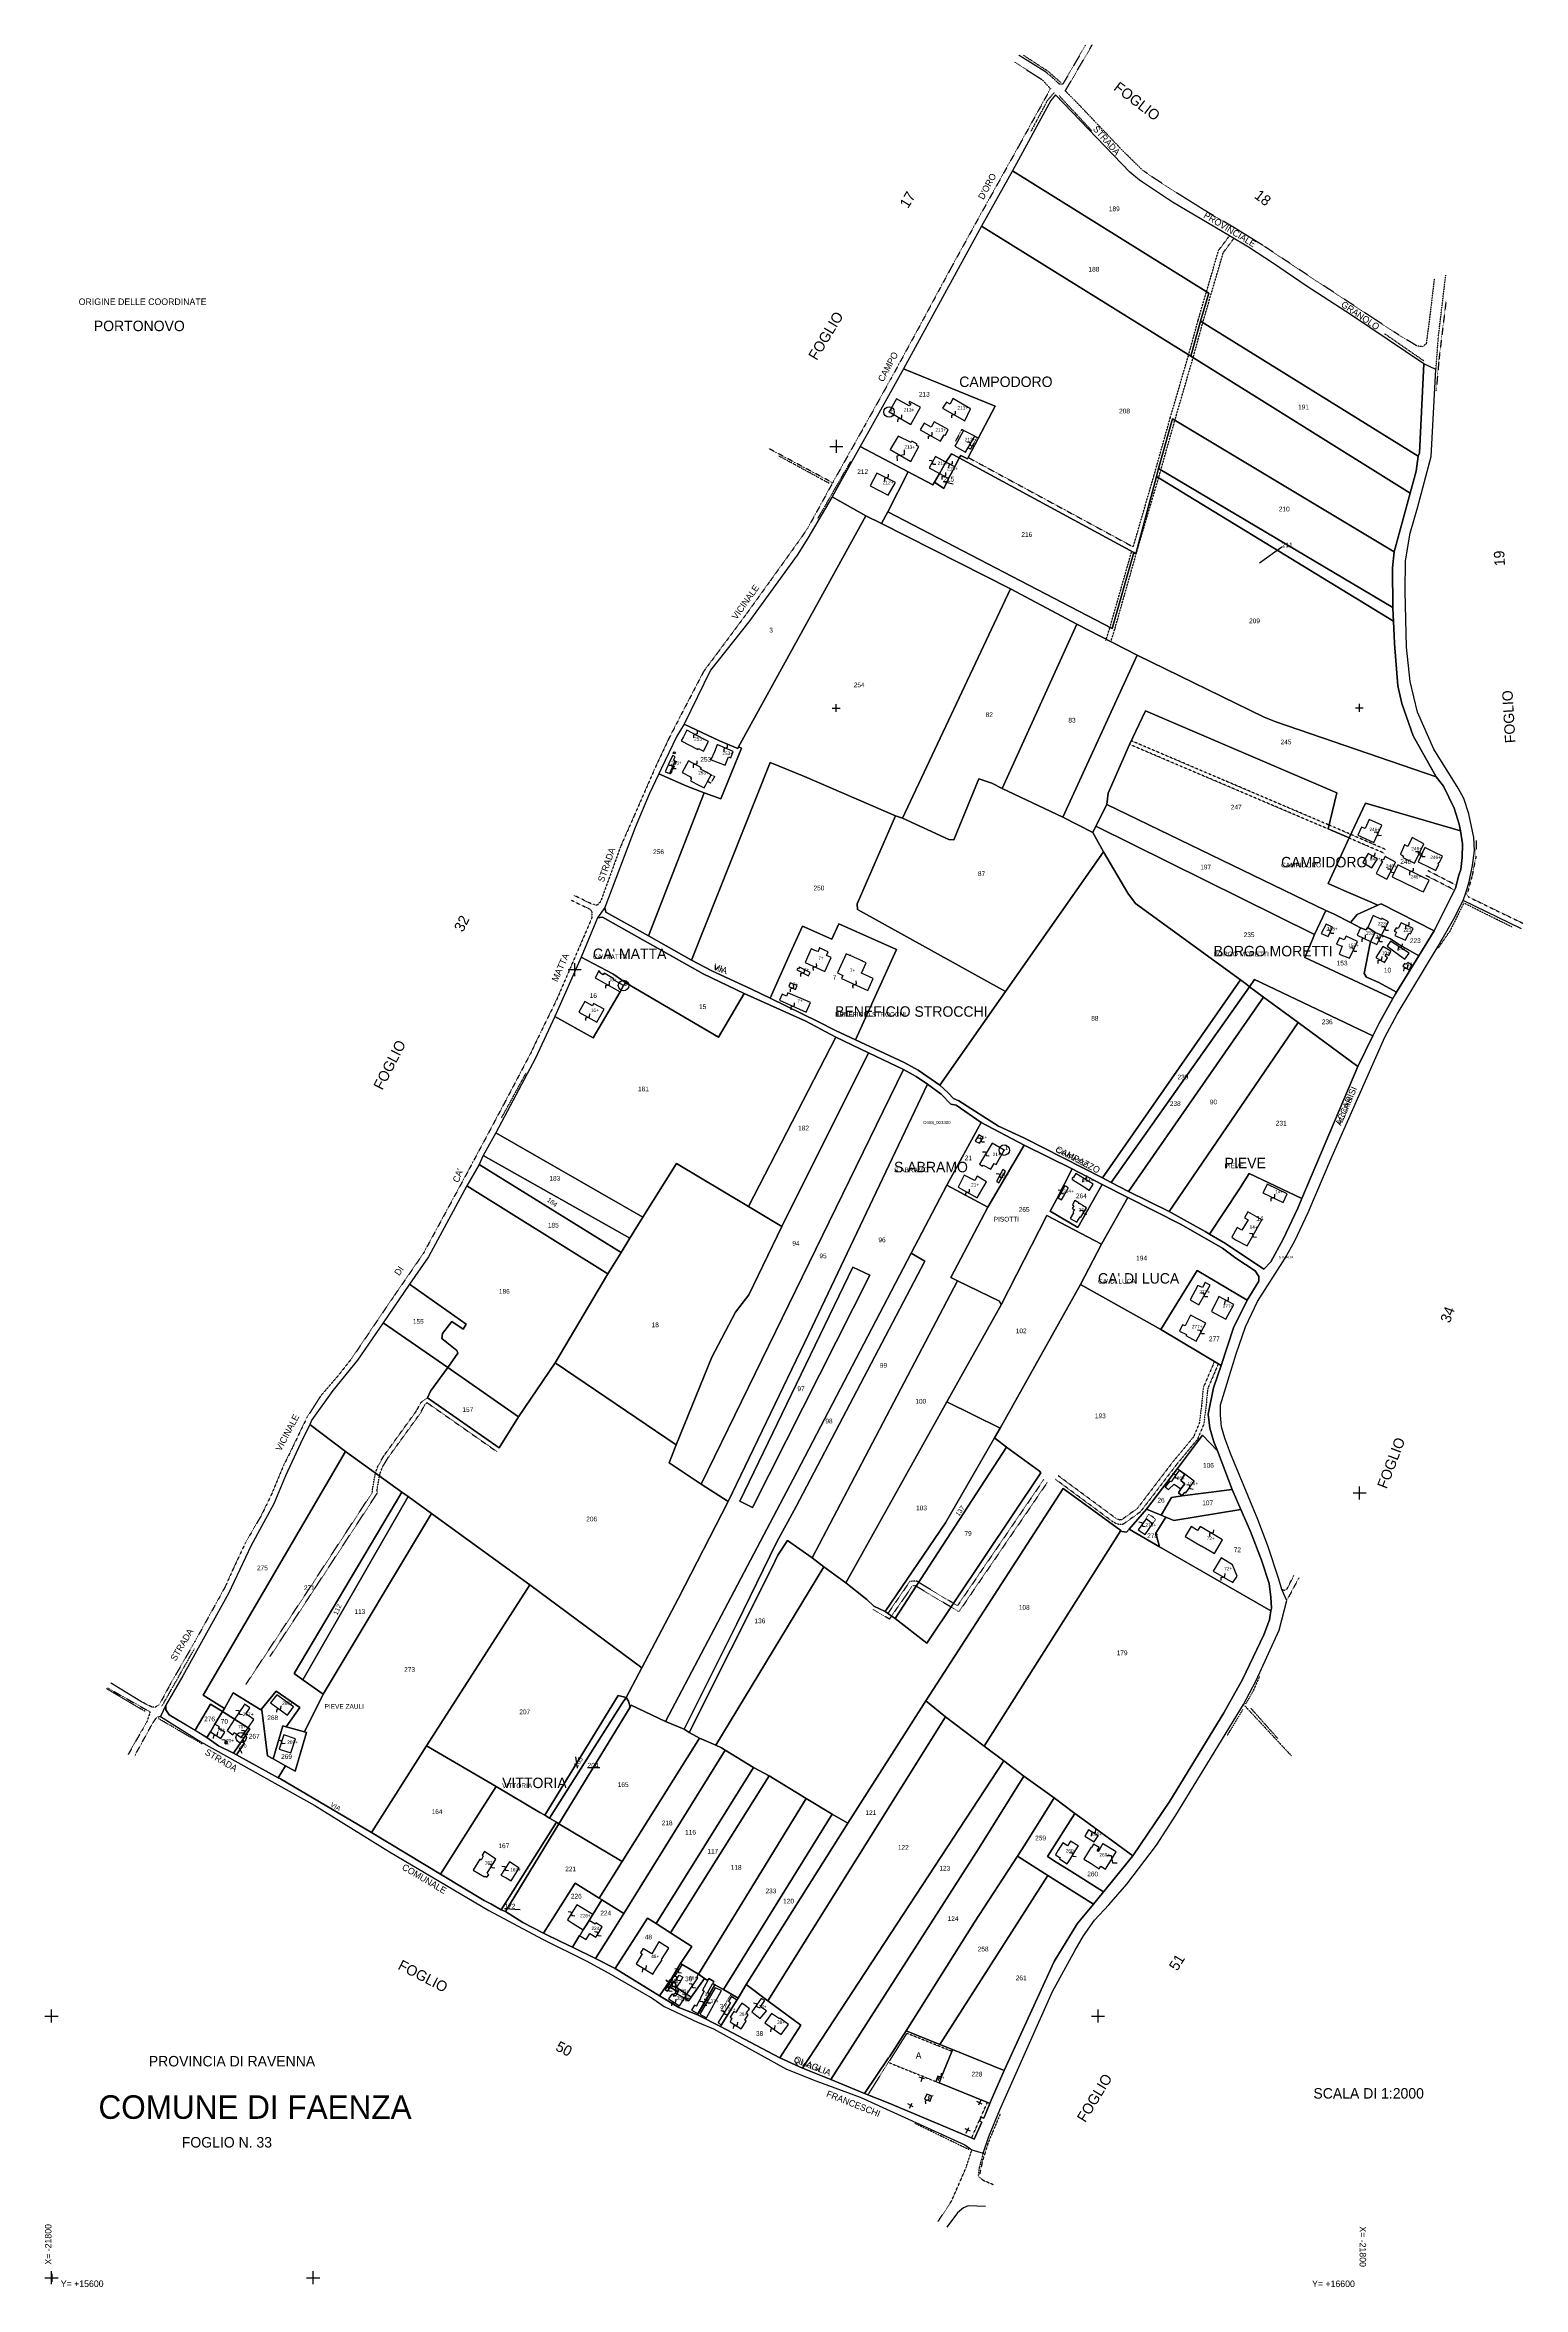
# Model space of a CAD drawing. Header units: metres. Extents: x 15595 to 16725, y -21807 to -20093.
import ezdxf

# ---------------------------------------------------------------- set-up
doc = ezdxf.new("R2010")
doc.units = ezdxf.units.M
for name, pattern in [('CONTINUA', [0]), ('FRECCETTA', [1, -1]), ('INTERNA', [0]), ('TRATTEGGIATA5', [0.3, 0.15, -0.15]), ('TRATTO-PUNTO', [0.4, 0.15, -0.125, 0, -0.125])]:
    doc.linetypes.add(name, pattern=pattern)
for name, color, linetype in [('CONFINE', 3, 'CONTINUA'), ('FABBRICATI', 1, 'CONTINUA'), ('FIDUCIALI', 5, 'CONTINUA'), ('LINEEVARIE', 6, 'CONTINUA'), ('PARTICELLE', 7, 'CONTINUA'), ('SIMBOLI', 6, 'CONTINUA'), ('STRADE', 8, 'CONTINUA'), ('TESTI', 3, 'CONTINUA')]:
    doc.layers.add(name, color=color, linetype=linetype)

# ---------------------------------------------------------------- blocks, each defined once
blk = doc.blocks.new('20', base_point=(5, 5))
at = {"layer": 'SIMBOLI'}
blk.add_circle((5, 5), 4, dxfattribs=at)
blk.add_point((5, 5), dxfattribs=at)
blk = doc.blocks.new('14', base_point=(5, 5))
at = {"layer": 'SIMBOLI'}
for p, q in [((0, 5), (3, 7)), ((3, 7), (7, 3)), ((7, 3), (10, 5))]:
    blk.add_line(p, q, dxfattribs=at)
blk = doc.blocks.new('1', base_point=(5, 5))
at = {"layer": 'SIMBOLI'}
for p, q in [((2, 5), (8, 5)), ((5, 2), (5, 8))]:
    blk.add_line(p, q, dxfattribs=at)
blk = doc.blocks.new('3', base_point=(5, 5))
at = {"layer": 'SIMBOLI'}
for p, q in [((0, 5), (10, 5)), ((5, 0), (5, 10))]:
    blk.add_line(p, q, dxfattribs=at)
blk = doc.blocks.new('9', base_point=(5, 5))
at = {"layer": 'SIMBOLI'}
for p, q in [((2, 5), (4, 6)), ((4, 6), (6, 4)), ((6, 4), (8, 5))]:
    blk.add_line(p, q, dxfattribs=at)

msp = doc.modelspace()

# ---------------------------------------------------------------- linework, layer by layer
at = {"layer": 'CONFINE'}
msp.add_lwpolyline([(16196.676, -20438.589), (16178.222, -20470.087), (16169.952, -20483.123), (16133.033, -20534.008), (16103.877, -20571.098), (16083.615, -20612.327), (16078.018, -20621.458), (16065.972, -20646.61), (16064.2, -20650.416), (16057.001, -20665.88), (16046.066, -20691.284), (16022.945, -20752.532), (16017.498, -20760.496), (16004.902, -20790.362), (15984.843, -20835.795), (15970.079, -20867.794), (15939.58, -20924.697), (15930.001, -20942.144), (15926.876, -20948.888), (15917.549, -20965.321), (15888.158, -21019.436), (15873.734, -21040.337), (15853.561, -21069.912), (15833.993, -21098.473), (15815.177, -21121.662), (15798.937, -21144.086), (15797.425, -21147.838), (15790.217, -21162.139), (15778.878, -21186.936), (15769.859, -21208.333), (15752.567, -21240.285), (15735.179, -21276.999), (15700.342, -21339.889), (15687.334, -21362.257), (15683.251, -21370.928), (15714.181, -21390.38), (15801.403, -21439.069), (15858.258, -21474.435), (15934.314, -21519.141), (15975.246, -21541.109), (16008.749, -21557.82), (16025.981, -21567.163), (16059.081, -21586.358), (16068.431, -21592.624), (16093.848, -21604.688), (16106.177, -21609.784), (16161.916, -21640.592), (16184.4, -21649.469), (16218.251, -21661.975), (16298.29, -21698.313), (16303.597, -21702.154), (16312.236, -21704.774), (16316.617, -21692.048), (16325.031, -21671.564), (16365.296, -21581.202), (16382.486, -21549.453), (16388.991, -21538.548), (16397.414, -21526.626), (16408.362, -21514.953), (16422.134, -21499.222), (16444.58, -21469.186), (16459.608, -21446.258), (16511.292, -21361.855), (16521.021, -21343.394), (16538.408, -21304.856), (16544.294, -21282.197), (16540.498, -21273.843), (16538.318, -21265.892), (16529.757, -21240.523), (16522.262, -21220.421), (16501.201, -21169.943), (16496.947, -21158.196), (16494.514, -21149.485), (16493.596, -21140.468), (16493.538, -21132.665), (16505.671, -21093.68), (16512.822, -21073.096), (16521.995, -21053.776), (16543.073, -21020.601), (16550.434, -21007.263), (16560.665, -20985.66), (16578.906, -20942.661), (16619.27, -20851.539), (16628.748, -20833.941), (16660.01, -20782.001), (16672.11, -20761.054), (16679.167, -20747.26), (16681.283, -20741.227), (16683.598, -20732.964), (16686.212, -20720.444), (16687.816, -20708.838), (16687.402, -20699.06), (16683.394, -20680.979), (16679.746, -20669.281), (16675.395, -20661.283), (16656.779, -20631.473), (16644.124, -20603.223), (16638.545, -20579.672), (16635.842, -20553.533), (16634.839, -20510.822), (16635.17, -20487.412), (16638.684, -20466.278), (16644.271, -20446.963), (16654.585, -20407.728), (16658.358, -20341.347), (16649.01, -20336.854), (16593.87, -20299.661), (16559.15, -20277.226), (16534.183, -20260.094), (16514.978, -20247.664), (16500.491, -20239.076), (16456.861, -20213.212), (16431.743, -20196.536), (16424.363, -20190.368), (16367.586, -20131.289), (16363.852, -20135.552), (16334.543, -20189.261), (16311.018, -20231.661), (16251.378, -20340.602), (16223.482, -20390.678), (16218.227, -20400.07), (16196.676, -20438.589)], close=True, dxfattribs=at)
at = {"layer": 'FABBRICATI'}
for points in [[(16240.249, -20373.707), (16256.824, -20383.305), (16264.387, -20370.016), (16255.847, -20365.573), (16255.495, -20366.688), (16256.96, -20367.446), (16255.598, -20368.917), (16245.996, -20363.564), (16240.249, -20373.707)], [(16287.012, -20367.696), (16284.081, -20366.08), (16281.106, -20370.899), (16298.136, -20380.343), (16302.622, -20371.316), (16289.078, -20363.335), (16287.012, -20367.696)], [(16257.095, -20397.106), (16247.237, -20392.087), (16241.187, -20402.485), (16256.903, -20411.425), (16263.104, -20400.166), (16261.2, -20399.197), (16261.8, -20398.2), (16257.7, -20396), (16257.095, -20397.106)], [(16272.332, -20385.253), (16267.177, -20382.324), (16264.101, -20387.295), (16279.616, -20396.083), (16282.439, -20391.062), (16283.449, -20391.516), (16285.566, -20387.206), (16274.651, -20381.348), (16272.332, -20385.253)], [(16290.528, -20399.712), (16298.766, -20404.359), (16300.578, -20401.278), (16305.925, -20392.186), (16297.183, -20387.742), (16292.199, -20396.706), (16290.528, -20399.712)], [(16275.89, -20407.743), (16270.999, -20416.467), (16278.752, -20420.698), (16283.457, -20412.498), (16283.787, -20412), (16275.89, -20407.743)], [(16285.806, -20424.547), (16290.629, -20415.689), (16283.787, -20412), (16283.457, -20412.498), (16278.752, -20420.698), (16285.806, -20424.547)], [(16225.86, -20430.126), (16239.605, -20437.347), (16245.303, -20427.558), (16231.002, -20420.49), (16225.86, -20430.126)], [(16097.444, -20632.389), (16098.474, -20632.947), (16102.344, -20625.628), (16098.677, -20623.701), (16085.589, -20616.833), (16083.17, -20622.158), (16081.33, -20625.139), (16094.103, -20631.683), (16094.598, -20630.846), (16097.444, -20632.389)], [(16069.142, -20648.666), (16072.582, -20650.151), (16072.694, -20649.901), (16076.878, -20640.62), (16075.451, -20639.903), (16076.821, -20637.42), (16074.901, -20636.309), (16072.986, -20640.163), (16069.35, -20648.204), (16069.142, -20648.666)], [(16104.18, -20639.738), (16114.918, -20643.804), (16117.537, -20637.431), (16119.195, -20638.059), (16121.147, -20633.308), (16109.356, -20628.215), (16108.978, -20628.052), (16106.716, -20633.397), (16104.04, -20639.684), (16104.18, -20639.738)], [(16095.454, -20659.258), (16098.911, -20661.074), (16100.194, -20658.738), (16101.582, -20656.198), (16104.377, -20651.097), (16100.087, -20648.843), (16096.214, -20646.807), (16096.854, -20645.631), (16087.005, -20640.458), (16082.103, -20649.244), (16088.873, -20652.801), (16088.374, -20653.712), (16089.305, -20654.201), (16088.529, -20655.619), (16095.454, -20659.258)], [(16610.92, -20702.933), (16616.977, -20689.66), (16607.346, -20685.35), (16604.153, -20692.224), (16601.477, -20690.982), (16598.587, -20697.204), (16610.92, -20702.933)], [(16640.175, -20699.1), (16639.96, -20699.529), (16636.96, -20705.787), (16634.472, -20704.578), (16634.364, -20704.526), (16631.353, -20711.725), (16633.526, -20713.14), (16632.972, -20714.256), (16641.815, -20718.598), (16648.972, -20703.739), (16640.175, -20699.1)], [(16653.129, -20721.667), (16658.123, -20724.124), (16660.421, -20719.404), (16659.909, -20719.155), (16660.577, -20717.782), (16661.09, -20718.032), (16663.387, -20713.311), (16657.509, -20710.421), (16649.916, -20706.687), (16644.652, -20717.498), (16653.129, -20721.667)], [(16613.532, -20715.309), (16606.617, -20711.15), (16602.435, -20718.021), (16609.349, -20722.18), (16613.532, -20715.309)], [(16615.755, -20720.508), (16612.61, -20726.531), (16620.736, -20730.869), (16627.373, -20718.134), (16627.53, -20717.834), (16619.396, -20713.531), (16617.909, -20716.355), (16616.805, -20715.786), (16616.303, -20716.711), (16617.43, -20717.299), (16615.755, -20720.508)], [(16646.22, -20739.405), (16648.736, -20740.628), (16653.127, -20731.676), (16649.854, -20730.075), (16629.233, -20719.986), (16624.829, -20729.009), (16633.852, -20733.394), (16643.182, -20737.929), (16644.006, -20738.253), (16644.316, -20738.48), (16646.22, -20739.405)], [(16570.604, -20772.382), (16576.061, -20774.753), (16579.236, -20767.603), (16574.284, -20765.282), (16570.604, -20772.382)], [(16584.357, -20788.064), (16592.189, -20791.141), (16598.288, -20778.412), (16589.647, -20774.324), (16588.286, -20777.164), (16584.648, -20775.751), (16582.431, -20780.518), (16586.574, -20782.081), (16584.357, -20788.064)], [(16600.701, -20767.92), (16598.03, -20773.549), (16608.264, -20778.541), (16611.816, -20771.548), (16606.307, -20767.758), (16604.794, -20769.635), (16600.701, -20767.92)], [(16606.307, -20767.758), (16611.816, -20771.548), (16616.802, -20773.713), (16622.162, -20763.524), (16617.058, -20760.595), (16616.706, -20761.761), (16610.44, -20758.529), (16606.307, -20767.758)], [(16616.802, -20773.713), (16611.816, -20771.548), (16608.264, -20778.541), (16613.038, -20780.869), (16616.802, -20773.713)], [(16629.541, -20768.578), (16627.975, -20768.023), (16626.462, -20770.509), (16628.079, -20771.317), (16626.971, -20773.852), (16635.156, -20777.536), (16637.676, -20772.06), (16638.889, -20772.665), (16640.905, -20768.558), (16631.86, -20764.166), (16629.541, -20768.578)], [(16176.098, -20794.604), (16191.261, -20801.325), (16195.901, -20790.754), (16192.336, -20789.175), (16193.587, -20786.349), (16190.693, -20785.065), (16190.758, -20784.92), (16190.484, -20784.798), (16190.419, -20784.945), (16189.047, -20784.336), (16189.112, -20784.19), (16188.838, -20784.069), (16188.772, -20784.215), (16187.402, -20783.607), (16187.467, -20783.461), (16187.193, -20783.34), (16186.534, -20784.825), (16186.397, -20784.764), (16186.275, -20785.038), (16186.413, -20785.1), (16185.972, -20786.096), (16184.868, -20785.864), (16180.737, -20784.033), (16176.098, -20794.604)], [(16219.073, -20802.802), (16222.666, -20794.788), (16219.957, -20793.551), (16220.081, -20793.279), (16219.676, -20793.094), (16219.552, -20793.367), (16217.333, -20792.354), (16217.395, -20792.217), (16216.211, -20791.677), (16216.148, -20791.814), (16210.615, -20789.287), (16210.739, -20789.015), (16210.331, -20788.828), (16210.206, -20789.1), (16207.456, -20787.845), (16200.869, -20802.537), (16205.021, -20804.398), (16203.917, -20806.85), (16224.059, -20815.882), (16228.189, -20806.827), (16219.073, -20802.802)], [(16612.341, -20790.75), (16618.961, -20794.539), (16621.28, -20790.988), (16619.41, -20789.42), (16620.419, -20788.152), (16622.238, -20789.213), (16623.851, -20785.967), (16617.736, -20782.381), (16612.341, -20790.75)], [(16620.969, -20782.121), (16634.615, -20791.927), (16637.893, -20787.462), (16623.692, -20778.114), (16620.969, -20782.121)], [(16037.298, -20812.142), (16029.542, -20807.84), (16029.97, -20807.08), (16022.401, -20802.81), (16021.793, -20803.89), (16018.837, -20802.316), (16019.324, -20801.431), (16018.521, -20800.987), (16015.588, -20806.303), (16034.626, -20816.96), (16037.298, -20812.142)], [(16169.694, -20800.251), (16178.761, -20804.746), (16180.018, -20802.21), (16171.731, -20798.102), (16171.051, -20799.472), (16170.271, -20799.086), (16169.694, -20800.251)], [(16633.004, -20797.3), (16637.755, -20800.079), (16639.872, -20796.629), (16636.739, -20794.608), (16635.68, -20795.928), (16634.315, -20795.221), (16633.004, -20797.3)], [(16007.726, -20824.337), (16003.106, -20832.534), (16016.784, -20840.244), (16022.419, -20830.337), (16014.415, -20825.836), (16013.445, -20827.561), (16007.726, -20824.337)], [(16180.106, -20825.041), (16162.929, -20817.752), (16161.744, -20820.289), (16158.493, -20818.861), (16156.453, -20823.432), (16176.918, -20832.617), (16180.106, -20825.041)], [(16164.667, -20810.023), (16163.516, -20813.014), (16168.794, -20815.167), (16169.947, -20812.175), (16164.667, -20810.023)], [(16306.11, -20931.088), (16309.445, -20932.551), (16312.117, -20928.29), (16308.782, -20926.27), (16306.11, -20931.088)], [(16320.723, -20948.086), (16322.239, -20948.894), (16328.339, -20937.99), (16319.041, -20932.635), (16309.41, -20948.816), (16311.685, -20950.332), (16312.239, -20949.419), (16317.95, -20952.55), (16320.723, -20948.086)], [(16293.114, -20966.325), (16307.618, -20974.406), (16314.727, -20962.182), (16307.551, -20957.838), (16305.837, -20961.286), (16297.802, -20957.247), (16293.114, -20966.325)], [(16324.071, -20962.976), (16329.265, -20954.354), (16327.142, -20952.837), (16322.303, -20961.916), (16324.071, -20962.976)], [(16388.065, -20965.393), (16393.216, -20968.701), (16393.361, -20968.476), (16396.287, -20963.952), (16396.32, -20963.901), (16383.033, -20955.827), (16381.086, -20959.25), (16380.433, -20958.88), (16379.891, -20959.837), (16380.544, -20960.206), (16380.396, -20960.467), (16380.638, -20960.623), (16388.065, -20965.393)], [(16377.168, -20966.936), (16377.257, -20966.777), (16375.684, -20965.887), (16375.211, -20965.619), (16374.626, -20965.288), (16369.456, -20974.468), (16372.088, -20975.957), (16373.57, -20973.325), (16377.168, -20966.936)], [(16380.635, -20985.547), (16381.191, -20985.904), (16378.672, -20990.178), (16383.755, -20993.173), (16386.273, -20988.9), (16386.85, -20989.241), (16391.096, -20982.056), (16388.226, -20980.375), (16388.31, -20980.258), (16388.048, -20980.105), (16385.891, -20978.85), (16385.887, -20978.848), (16385.131, -20978.409), (16385.257, -20978.193), (16382.389, -20976.476), (16380.437, -20979.874), (16381.515, -20980.5), (16380.318, -20982.554), (16381.787, -20983.411), (16381.899, -20983.476), (16380.635, -20985.547)], [(16544.672, -20971.398), (16529.281, -20964.117), (16526.443, -20969.948), (16526.112, -20970.631), (16541.425, -20978.078), (16544.672, -20971.398)], [(16509.869, -20999.062), (16506.363, -20997.106), (16502.252, -21004.449), (16505.18, -21006.634), (16513.972, -21011.178), (16522.846, -20995.253), (16525.342, -20991.286), (16514.438, -20985.032), (16511.952, -20989.623), (16514.761, -20991.163), (16509.869, -20999.062)], [(16470.326, -21052.347), (16477.047, -21056.237), (16485.618, -21041.224), (16481.878, -21039.153), (16479.761, -21043.008), (16476.426, -21041.443), (16470.326, -21052.347)], [(16467.07, -21079.815), (16474.953, -21084.057), (16482.313, -21070.161), (16470.792, -21064.254), (16466.709, -21072.266), (16464.688, -21071.51), (16462.168, -21076.378), (16467.625, -21078.801), (16467.07, -21079.815)], [(16486.8, -21061.438), (16497.614, -21067.094), (16503.916, -21055.986), (16492.445, -21049.977), (16486.8, -21061.438)], [(16463.349, -21197.016), (16466.275, -21193.111), (16463.193, -21190.47), (16466.449, -21185.807), (16462.156, -21182.551), (16455.868, -21191.456), (16454.858, -21191.103), (16451.428, -21195.467), (16453.803, -21197.388), (16458.092, -21193.327), (16463.349, -21197.016)], [(16466.275, -21193.111), (16463.349, -21197.016), (16461.584, -21199.908), (16464.423, -21202.377), (16466.483, -21199.494), (16467.039, -21199.999), (16473.444, -21191.172), (16466.449, -21185.807), (16463.193, -21190.47), (16466.275, -21193.111)], [(16436.11, -21231.823), (16441.708, -21223.655), (16436.704, -21219.814), (16430.652, -21228.185), (16436.11, -21231.823)], [(16479.188, -21240.569), (16488.969, -21246.417), (16495.178, -21235.852), (16478.148, -21225.75), (16476.169, -21228.782), (16471.154, -21225.728), (16466.585, -21233.366), (16479.033, -21240.826), (16479.188, -21240.569)], [(16488.01, -21259.901), (16503.153, -21268.617), (16506.271, -21263.552), (16502.869, -21254.9), (16494.154, -21249.674), (16488.01, -21259.901)], [(15767.334, -21360.493), (15780.525, -21369.945), (15784.913, -21363.451), (15772.126, -21354.303), (15767.334, -21360.493)], [(15739.606, -21383.139), (15744.986, -21387.083), (15750.33, -21379.519), (15740.005, -21372.996), (15735.332, -21380.007), (15734.188, -21381.684), (15738.522, -21384.839), (15739.606, -21383.139)], [(15750.773, -21365.539), (15751.659, -21364.228), (15747.591, -21361.57), (15747.032, -21362.455), (15740.005, -21372.996), (15750.33, -21379.519), (15754.77, -21373.233), (15748.604, -21368.887), (15750.773, -21365.539)], [(15729.495, -21387.703), (15732.532, -21382.822), (15727.694, -21380.048), (15728.374, -21378.895), (15724.944, -21376.865), (15721.411, -21382.674), (15729.495, -21387.703)], [(15733.583, -21391.831), (15734.478, -21390.412), (15733.139, -21389.526), (15732.194, -21390.954), (15733.583, -21391.831)], [(15774.036, -21395.847), (15782.877, -21398.821), (15786.402, -21388.023), (15777.51, -21384.948), (15774.036, -21395.847)], [(16397.099, -21466.814), (16400.004, -21462.132), (16392.77, -21457.667), (16389.876, -21462.34), (16397.099, -21466.814)], [(15930.031, -21477.804), (15928.367, -21480.745), (15927.407, -21480.139), (15922.415, -21488.305), (15931.006, -21493.56), (15931.409, -21492.951), (15932.875, -21493.658), (15934.237, -21492.084), (15933.074, -21490.668), (15939.578, -21480.016), (15930.987, -21474.204), (15929.121, -21477.045), (15930.031, -21477.804)], [(16369.607, -21473.139), (16367.453, -21476.572), (16370.374, -21478.405), (16371.037, -21478.821), (16370.47, -21479.723), (16376.535, -21483.5), (16378.423, -21480.487), (16383.16, -21472.924), (16385.035, -21469.931), (16384.879, -21469.833), (16378.993, -21466.139), (16376.67, -21469.842), (16373.087, -21467.594), (16369.607, -21473.139)], [(16394.963, -21471.054), (16394.707, -21470.895), (16389.119, -21479.947), (16394.666, -21483.39), (16400.967, -21487.297), (16402.109, -21485.471), (16405.761, -21487.731), (16407.056, -21485.638), (16413.967, -21474.473), (16404.245, -21468.449), (16403.738, -21468.135), (16401.591, -21471.612), (16400.007, -21474.179), (16399.301, -21473.742), (16400.865, -21471.19), (16396.554, -21468.512), (16394.963, -21471.054)], [(15947.522, -21494.29), (15951.363, -21496.614), (15957.566, -21486.925), (15953.674, -21484.348), (15950.086, -21482.075), (15943.429, -21492.169), (15947.522, -21494.29)], [(16006.546, -21533.937), (16008.844, -21530.258), (16010.948, -21526.89), (16013.375, -21522.978), (16013.732, -21522.402), (16005.32, -21517.229), (16001.698, -21514.966), (16000.361, -21516.931), (15994.406, -21526.458), (15998.384, -21528.934), (16006.546, -21533.937)], [(16019.067, -21534.491), (16020.849, -21531.651), (16016.11, -21528.763), (16015.53, -21529.691), (16010.948, -21526.89), (16008.844, -21530.258), (16006.546, -21533.937), (16004.275, -21537.573), (16004.133, -21537.814), (16003.706, -21538.485), (16008.674, -21541.536), (16011.606, -21536.788), (16016.008, -21539.748), (16019.306, -21534.636), (16019.067, -21534.491)], [(16052.534, -21548.473), (16052.31, -21548.338), (16050.302, -21551.634), (16051.618, -21552.437), (16047.039, -21559.921), (16059.59, -21567.921), (16062.493, -21563.399), (16066.78, -21557.058), (16066.374, -21556.797), (16071.882, -21548.046), (16064.319, -21543.3), (16058.829, -21552.274), (16052.534, -21548.473)], [(16080.42, -21579.793), (16085.741, -21583.316), (16094.137, -21570.64), (16093.282, -21570.126), (16094.569, -21567.953), (16082.001, -21560.589), (16076.069, -21570), (16075.524, -21569.664), (16075, -21570.397), (16073.746, -21572.423), (16075.695, -21573.655), (16076.363, -21574.115), (16079.866, -21568.674), (16082.661, -21570.336), (16080.529, -21573.702), (16078.8, -21576.448), (16077.756, -21577.978), (16080.42, -21579.793)], [(16069.08, -21579.675), (16071.008, -21580.994), (16072.952, -21578.03), (16071.018, -21576.762), (16069.08, -21579.675)], [(16073.746, -21572.423), (16071.018, -21576.762), (16072.952, -21578.03), (16075.695, -21573.655), (16073.746, -21572.423)], [(16085.741, -21583.316), (16080.42, -21579.793), (16077.756, -21577.978), (16076.376, -21580.106), (16077.346, -21580.734), (16078.86, -21581.68), (16078.106, -21582.857), (16083.826, -21586.366), (16085.741, -21583.316)], [(16076.664, -21581.899), (16078.106, -21582.857), (16078.86, -21581.68), (16077.346, -21580.734), (16076.664, -21581.899)], [(16101.73, -21572.804), (16101.513, -21573.206), (16097.573, -21580.233), (16098.851, -21580.927), (16096.063, -21586.009), (16096.284, -21586.173), (16094.703, -21589.039), (16093.202, -21591.969), (16093.358, -21592.05), (16093.118, -21592.486), (16091.516, -21591.646), (16089.325, -21595.47), (16094.118, -21597.971), (16102.7, -21582.865), (16101.498, -21582.193), (16105.266, -21575.345), (16105.422, -21575.061), (16106.279, -21573.504), (16102.529, -21571.335), (16101.73, -21572.804)], [(16112.158, -21580.538), (16107.206, -21578.317), (16095.711, -21598.605), (16100.764, -21601.382), (16112.158, -21580.538)], [(16079.972, -21592.188), (16083.826, -21586.366), (16078.106, -21582.857), (16076.843, -21584.783), (16074.132, -21583.119), (16071.678, -21586.859), (16079.972, -21592.188)], [(16123.933, -21587.864), (16119.688, -21585.084), (16117.57, -21588.635), (16119.035, -21589.544), (16109.606, -21604.913), (16111.931, -21606.987), (16123.933, -21587.864)], [(16130.25, -21591.906), (16127.763, -21589.99), (16126.008, -21592.724), (16123.084, -21597.239), (16121.618, -21596.481), (16118.744, -21600.692), (16120.159, -21601.652), (16118.798, -21604.34), (16127.086, -21609.696), (16131.121, -21603.963), (16130.009, -21603.154), (16132.631, -21599.046), (16131.316, -21597.528), (16133.586, -21594.484), (16130.25, -21591.906)], [(16141.825, -21601.711), (16146.509, -21596.007), (16142.075, -21592.92), (16145.335, -21588.131), (16142.61, -21586.412), (16135.459, -21596.817), (16141.825, -21601.711)], [(16163.306, -21606.296), (16156.636, -21601.621), (16156.439, -21602.154), (16150.391, -21597.925), (16145.29, -21605.195), (16157.839, -21613.998), (16163.306, -21606.296)], [(16279.674, -21648.205), (16280.196, -21646.912), (16277.579, -21645.867), (16277.074, -21647.135), (16276.518, -21648.532), (16275.93, -21650.009), (16278.521, -21651.059), (16279.111, -21649.598), (16279.674, -21648.205)], [(16267.446, -21663.356), (16271.589, -21664.92), (16273.05, -21661.117), (16269.26, -21659.604), (16267.446, -21663.356)]]:
    msp.add_lwpolyline(points, close=True, dxfattribs=at)
at = {"layer": 'LINEEVARIE', "linetype": 'TRATTEGGIATA5'}
for points in [[(16335.842, -20106.011), (16357.321, -20119.704), (16363.641, -20126.533), (16339.442, -20170.302), (16310.049, -20222.897), (16287.211, -20264.283), (16262.156, -20310.739), (16242.142, -20347.408), (16221.017, -20385.243), (16197.116, -20427.81)], [(16390.377, -20093.4), (16373.133, -20122.97), (16370.406, -20123.025), (16364.086, -20117.108), (16360.043, -20113.822), (16339.625, -20101.039)], [(16657.026, -20271.884), (16653.77, -20299.503), (16650.913, -20321.447), (16648.188, -20323.783), (16643.642, -20323.132), (16630.149, -20314.948), (16608.973, -20301.103), (16565.762, -20272.705), (16525.936, -20246.276), (16502.79, -20231.978), (16481.313, -20219.451), (16461.502, -20207.022), (16440.882, -20193.682), (16434.008, -20188.78), (16428.397, -20183.318), (16417.931, -20173), (16386.534, -20139.97), (16375.007, -20128.185), (16395.578, -20093.036)], [(16300.714, -20408.465), (16426.922, -20476.839), (16442.718, -20422.507), (16455.148, -20378.457), (16469.139, -20330.507), (16476.486, -20303.791), (16492.194, -20250.104), (16500.491, -20239.076)], [(16409.802, -20549.297), (16412.795, -20539.804), (16429.309, -20481.739), (16446.474, -20423.591), (16458.906, -20379.536), (16472.901, -20331.573), (16480.248, -20304.858), (16495.747, -20251.885), (16503.835, -20241.058)], [(16658.358, -20341.347), (16660.151, -20316.668), (16665.811, -20269.233)], [(16297.183, -20387.742), (16295.819, -20387.188), (16290.929, -20396.215), (16292.199, -20396.706)], [(16305.925, -20392.186), (16307.542, -20393.095), (16302.501, -20402.072), (16300.578, -20401.278)], [(16197.116, -20427.81), (16148.406, -20401.688)], [(16197.116, -20427.81), (16177.912, -20462.74), (16170.952, -20472.785), (16149.164, -20503.174), (16131.309, -20527.931), (16109.57, -20557.205), (16098.625, -20571.817), (16080.377, -20606.861), (16071.807, -20623.597), (16060.821, -20647.126), (16045.25, -20682.723), (16035.02, -20705.896), (16019.809, -20747.825), (16017.135, -20750.769), (16013.346, -20750.066), (15999.45, -20743.251)], [(16405.989, -20548.278), (16409.051, -20538.675), (16425.753, -20480.284)], [(16619.127, -20711.203), (16575.832, -20692.447), (16424.093, -20627.834)], [(16620.086, -20708.273), (16577.032, -20689.652), (16425.422, -20625.048)], [(16076.878, -20640.62), (16077.558, -20640.908), (16073.261, -20650.438), (16072.582, -20650.151)], [(16104.377, -20651.097), (16106.813, -20652.376), (16104.019, -20657.478), (16101.582, -20656.198)], [(16672.631, -20739.217), (16650.076, -20727.721)], [(16673.911, -20735.566), (16652.091, -20724.331)], [(16681.283, -20741.227), (16683.306, -20744.466), (16724.994, -20764.659)], [(15997.535, -20747.004), (16011.279, -20753.617), (16012.695, -20754.982), (16013.1, -20756.4), (16013.154, -20759.896), (16012.399, -20762.076), (15986.247, -20822.671), (15973.898, -20847.925), (15966.388, -20863.696), (15946.022, -20902.392), (15918.699, -20953.514), (15884.216, -21017.011), (15860.966, -21050.696), (15829.295, -21097.468), (15818.652, -21110.914), (15805.737, -21125.934), (15795.298, -21142.217), (15783.908, -21165.9), (15777.305, -21179.186), (15768.537, -21200.229), (15764.556, -21208.698), (15759.868, -21218.079), (15752.003, -21231.672), (15748.272, -21238.013), (15738.394, -21259.159), (15732.85, -21271.582), (15727.658, -21281.117), (15709.811, -21313.221), (15690.399, -21346.95), (15682.585, -21361.556), (15679.406, -21363.892), (15676.931, -21363.796), (15669.553, -21360.161), (15645.447, -21345.459)], [(16489.017, -21099.611), (16480.634, -21119.032), (16480.192, -21121.936), (16479.141, -21133.158), (16477.469, -21146.533), (16473.03, -21157.265), (16471.183, -21159.402), (16457.63, -21175.781), (16429.923, -21212.032), (16417.962, -21220.637), (16416.635, -21220.733), (16414.933, -21220.14), (16413.394, -21219.305), (16369.519, -21186.826)], [(16491.96, -21101.373), (16483.99, -21119.991), (16483.629, -21122.358), (16482.582, -21133.535), (16480.846, -21147.425), (16476.015, -21159.105), (16473.826, -21161.637), (16460.34, -21177.936), (16432.361, -21214.542), (16419.188, -21224.02), (16416.171, -21224.236), (16413.529, -21223.317), (16411.53, -21222.232), (16367.459, -21189.608)], [(15748.632, -21346.39), (15795.299, -21275.838), (15845.381, -21199.44), (15845.338, -21197.679), (15847.604, -21184.842), (15849.674, -21179.123), (15854.185, -21171.509), (15879.169, -21137.055), (15882.36, -21130.791), (15887.457, -21127.309)], [(15767.077, -21325.018), (15798.193, -21277.739), (15848.869, -21200.434), (15848.807, -21197.939), (15850.96, -21185.739), (15852.818, -21180.607), (15857.081, -21173.411), (15882.13, -21138.868), (15885.19, -21132.86), (15887.057, -21131.009), (15940.266, -21168.306)], [(16361.385, -21191.742), (16293.708, -21290.771), (16284.068, -21285.214), (16260.305, -21270.932), (16258.052, -21271.061), (16252.225, -21279.596), (16240.509, -21296.502), (16228.156, -21289.161)], [(16358.527, -21189.789), (16292.659, -21286.17), (16285.824, -21282.231), (16261.173, -21267.415), (16256.154, -21267.703), (16249.373, -21277.634), (16239.407, -21292.014)], [(16441.708, -21223.655), (16443.977, -21220.105), (16438.872, -21216.212), (16436.805, -21219.307)], [(16540.498, -21273.843), (16542.115, -21274.246), (16542.771, -21274.549), (16544.033, -21273.786), (16544.74, -21273.025), (16549.73, -21263.136)], [(16553.469, -21265.055), (16544.294, -21282.197)], [(15642.673, -21349.011), (15675.419, -21367.446), (15672.801, -21375.203), (15668.918, -21381.848), (15658.633, -21399.904)], [(15663.433, -21401.364), (15677.246, -21376.158), (15680.676, -21371.237), (15682.292, -21371.082), (15683.251, -21370.928)], [(16511.292, -21361.855), (16547.898, -21401.057)], [(16119.688, -21585.084), (16119.081, -21584.173), (16111.92, -21595.738), (16114.266, -21597.318)], [(16288.267, -21626.939), (16253.818, -21613.125), (16239.754, -21635.392), (16224.026, -21660.135)], [(16239.754, -21635.392), (16275.93, -21650.009)], [(16303.399, -21693.067), (16315.481, -21665.928)], [(16277.792, -21756.921), (16288.181, -21741.044), (16299.115, -21715.893), (16303.597, -21702.154)], [(16312.236, -21704.774), (16309.971, -21712.935), (16309.166, -21716.027), (16308.365, -21722.616), (16312.509, -21725.598), (16320.442, -21728.928)]]:
    msp.add_lwpolyline(points, dxfattribs=at)
at = {"layer": 'LINEEVARIE', "linetype": 'TRATTO-PUNTO'}
for points in [[(16343.11, -20101.033), (16361.709, -20113.16), (16371.364, -20121.706)], [(16361.73, -20134.745), (16348.674, -20159.19)], [(16366.523, -20129.467), (16361.932, -20134.846)], [(16395.189, -20158.702), (16370.263, -20131.892)], [(16666.033, -20288.639), (16660.623, -20333.489), (16658.475, -20357.712)], [(16649.361, -20334.877), (16618.986, -20313.853)], [(16194.393, -20428.206), (16156.038, -20407.349)], [(16210.69, -20411.761), (16185.43, -20455.684)], [(16689.122, -20701.388), (16688.781, -20714.055), (16686.017, -20727.943), (16682.444, -20741.123)], [(16716.714, -20767.561), (16679.573, -20749.134), (16668.686, -20771.194)], [(16668.484, -20771.194), (16659.759, -20783.876)], [(15962.918, -20878.599), (15943.811, -20913.492)], [(15709.109, -21319.252), (15684.052, -21363.428)], [(16523.644, -21339.843), (16518.353, -21351.861), (16512.756, -21361.244)], [(15671.884, -21367.25), (15642.118, -21349.671)], [(15715.041, -21391.899), (15681.839, -21372.603)], [(16510.538, -21365.605), (16498.689, -21385.539)], [(16516.8, -21364.632), (16537.531, -21387.902)], [(16301.172, -21702.007), (16259.686, -21681.864)], [(16325.287, -21674.603), (16315.361, -21698.435)], [(16315.462, -21698.637), (16311.686, -21710.551), (16309.524, -21720.688)]]:
    msp.add_lwpolyline(points, dxfattribs=at)
at = {"layer": 'LINEEVARIE'}
for points in [[(16076.969, -20633.822), (16076.314, -20635.141), (16075.051, -20634.484), (16075.908, -20633.47), (16076.969, -20633.822)], [(16267.481, -21648.004), (16263.288, -21646.694)], [(16266.166, -21645.726), (16264.605, -21650.239)], [(16257.55, -21666.668), (16255.736, -21670.572)], [(16311.491, -21667.23), (16307.398, -21665.363)], [(16310.327, -21664.344), (16308.613, -21668.046)], [(16258.815, -21669.452), (16254.722, -21667.027)], [(16302.623, -21688.02), (16298.328, -21686.102)], [(16301.055, -21685.438), (16298.887, -21689.648)], [(16313.893, -21745.609), (16300.71, -21744.974), (16297.126, -21746.5), (16292.483, -21750.258), (16284.362, -21761.419)]]:
    msp.add_lwpolyline(points, dxfattribs=at)
at = {"layer": 'LINEEVARIE', "linetype": 'INTERNA'}
msp.add_lwpolyline([(16723.786, -20768.917), (16679.167, -20747.26)], dxfattribs=at)
at = {"layer": 'PARTICELLE', "color": 2, "linetype": 'FRECCETTA'}
for p, q in [((16281.741, -20426.866), (16289.301, -20428.644)), ((16540.524, -20477.147), (16523.415, -20489.371)), ((15743.48, -21394.829), (15745.453, -21398.937)), ((16001.981, -21410.36), (16000.907, -21401.771)), ((16009.854, -21410.002), (16019.158, -21410.002)), ((15946.384, -21517.701), (15958.176, -21518.55)), ((16072.841, -21574.968), (16069.728, -21572.485))]:
    msp.add_line(p, q, dxfattribs=at)
at = {"layer": 'PARTICELLE'}
for points in [[(16334.543, -20189.261), (16484.608, -20282.983), (16478.367, -20304.325), (16644.787, -20407.442), (16645.694, -20404.907), (16649.01, -20336.854), (16593.87, -20299.661), (16559.15, -20277.226), (16534.183, -20260.094), (16514.978, -20247.664), (16500.491, -20239.076), (16456.861, -20213.212), (16431.743, -20196.536), (16424.363, -20190.368), (16367.586, -20131.289), (16363.852, -20135.552), (16334.543, -20189.261)], [(16311.018, -20231.661), (16471.02, -20331.04), (16478.367, -20304.325), (16484.608, -20282.983), (16334.543, -20189.261), (16311.018, -20231.661)], [(16444.596, -20423.049), (16446.312, -20416.967), (16457.027, -20378.996), (16626.375, -20480.588), (16638.506, -20435.791), (16471.02, -20331.04), (16311.018, -20231.661), (16251.378, -20340.602), (16321.256, -20369.307), (16300.714, -20408.465), (16300.185, -20409.474), (16295.233, -20406.848), (16293.972, -20408.775), (16427.431, -20481.195), (16428.991, -20482.05), (16444.596, -20423.049)], [(16471.02, -20331.04), (16638.506, -20435.791), (16643.081, -20418.896), (16644.787, -20407.442), (16478.367, -20304.325), (16471.02, -20331.04)], [(16287.931, -20405.746), (16293.972, -20408.775), (16295.233, -20406.848), (16300.185, -20409.474), (16300.714, -20408.465), (16321.256, -20369.307), (16251.378, -20340.602), (16223.482, -20390.678), (16218.227, -20400.07), (16254.903, -20419.504), (16273.716, -20429.473), (16274.974, -20427.281), (16278.483, -20421.167), (16278.752, -20420.698), (16283.457, -20412.498), (16283.787, -20412), (16287.931, -20405.746)], [(16626.375, -20480.588), (16457.027, -20378.996), (16446.312, -20416.967), (16625.459, -20523.279), (16625.175, -20492.75), (16626.375, -20480.588)], [(16239.264, -20450.066), (16254.903, -20419.504), (16218.227, -20400.07), (16196.676, -20438.589), (16222.398, -20453.034), (16234.576, -20459.042), (16239.264, -20450.066)], [(16427.431, -20481.195), (16293.972, -20408.775), (16290.629, -20415.689), (16285.806, -20424.547), (16282.126, -20432.256), (16274.974, -20427.281), (16273.716, -20429.473), (16254.903, -20419.504), (16239.264, -20450.066), (16410.923, -20539.239), (16427.431, -20481.195)], [(16285.806, -20424.547), (16290.629, -20415.689), (16293.972, -20408.775), (16287.931, -20405.746), (16283.787, -20412), (16283.457, -20412.498), (16278.752, -20420.698), (16278.483, -20421.167), (16274.974, -20427.281), (16282.126, -20432.256), (16285.806, -20424.547)], [(16625.922, -20533.486), (16444.596, -20423.049), (16428.991, -20482.05), (16427.431, -20481.195), (16410.923, -20539.239), (16239.264, -20450.066), (16234.576, -20459.042), (16333.012, -20508.876), (16383.798, -20535.792), (16429.883, -20559.726), (16526.903, -20606.978), (16535.896, -20610.56), (16658.614, -20652.731), (16640.859, -20621.216), (16632.198, -20596.607), (16629.154, -20583.084), (16626.546, -20550.56), (16625.922, -20533.486)], [(16446.312, -20416.967), (16444.596, -20423.049), (16625.922, -20533.486), (16625.514, -20529.231), (16625.459, -20523.279), (16446.312, -20416.967)], [(16083.615, -20612.327), (16110.648, -20625.098), (16124.594, -20630.9), (16125.243, -20629.72), (16222.398, -20453.034), (16196.676, -20438.589), (16178.222, -20470.087), (16169.952, -20483.123), (16133.033, -20534.008), (16103.877, -20571.098), (16083.615, -20612.327)], [(16250.458, -20684.232), (16333.012, -20508.876), (16234.576, -20459.042), (16222.398, -20453.034), (16125.243, -20629.72), (16127.539, -20630.759), (16111.579, -20669.547), (16099.033, -20664.774), (16056.402, -20774.259), (16089.198, -20792.782), (16149.251, -20641.547), (16175.576, -20652.293), (16245.153, -20682.468), (16250.458, -20684.232)], [(16333.012, -20508.876), (16250.458, -20684.232), (16286.031, -20700.484), (16289.869, -20700.73), (16309.015, -20654.183), (16318.918, -20657.459), (16326.599, -20661.448), (16383.798, -20535.792), (16333.012, -20508.876)], [(16383.798, -20535.792), (16326.599, -20661.448), (16373.137, -20683.406), (16429.883, -20559.726), (16383.798, -20535.792)], [(16658.614, -20652.731), (16535.896, -20610.56), (16526.903, -20606.978), (16429.883, -20559.726), (16373.137, -20683.406), (16395.978, -20695.272), (16398.346, -20690.404), (16406.714, -20673.77), (16407.715, -20665.154), (16424.093, -20627.834), (16436.34, -20602.174), (16582.467, -20664.945), (16576.029, -20692.418), (16592.082, -20699.343), (16604.476, -20672.662), (16677.03, -20693.996), (16676.18, -20688.896), (16672.38, -20676.59), (16664.08, -20659.631), (16658.614, -20652.731)], [(16579.933, -20757.266), (16592.971, -20763.954), (16598.065, -20757.74), (16613.816, -20750.725), (16607.603, -20748.013), (16587.989, -20739.45), (16575.903, -20734.174), (16592.082, -20699.343), (16576.029, -20692.418), (16582.467, -20664.945), (16436.34, -20602.174), (16424.093, -20627.834), (16407.715, -20665.154), (16406.714, -20673.77), (16574.122, -20754.743), (16579.933, -20757.266)], [(16110.648, -20625.098), (16083.615, -20612.327), (16078.018, -20621.458), (16065.972, -20646.61), (16064.2, -20650.416), (16085.589, -20659.644), (16099.033, -20664.774), (16111.579, -20669.547), (16127.539, -20630.759), (16125.243, -20629.72), (16124.594, -20630.9), (16110.648, -20625.098)], [(16056.402, -20774.259), (16099.033, -20664.774), (16085.589, -20659.644), (16064.2, -20650.416), (16057.001, -20665.88), (16046.066, -20691.284), (16022.945, -20752.532), (16023.858, -20756.178), (16056.402, -20774.259)], [(16174.06, -20766.816), (16196.451, -20776.762), (16201.75, -20764.893), (16246.004, -20784.646), (16214.591, -20853.665), (16251.806, -20871.092), (16262.519, -20876.748), (16279.097, -20888.322), (16329.228, -20816.689), (16216.032, -20753.962), (16215.826, -20749.756), (16245.153, -20682.468), (16175.576, -20652.293), (16149.251, -20641.547), (16089.198, -20792.782), (16104.814, -20800.976), (16135.081, -20814.958), (16149.294, -20821.867), (16165.025, -20786.899), (16174.06, -20766.816)], [(16395.978, -20695.272), (16373.137, -20683.406), (16326.599, -20661.448), (16318.918, -20657.459), (16309.015, -20654.183), (16289.869, -20700.73), (16286.031, -20700.484), (16250.458, -20684.232), (16245.153, -20682.468), (16215.826, -20749.756), (16216.032, -20753.962), (16329.228, -20816.689), (16404.225, -20709.9), (16395.978, -20695.272)], [(16587.989, -20739.45), (16607.603, -20748.013), (16613.816, -20750.725), (16616.34, -20749.601), (16656.917, -20770.303), (16673.35, -20737.795), (16675.865, -20727.809), (16677.426, -20723.449), (16678.326, -20714.327), (16678.67, -20703.838), (16677.03, -20693.996), (16604.476, -20672.662), (16592.082, -20699.343), (16575.903, -20734.174), (16587.989, -20739.45)], [(16398.346, -20690.404), (16565.504, -20773.252), (16574.122, -20754.743), (16406.714, -20673.77), (16398.346, -20690.404)], [(16513.646, -20811.372), (16515.841, -20813.028), (16519.644, -20807.585), (16610.161, -20850.717), (16615.269, -20840.298), (16625.453, -20822.192), (16558.079, -20790.653), (16563.841, -20777.055), (16565.504, -20773.252), (16398.346, -20690.404), (16395.978, -20695.272), (16404.225, -20709.9), (16422.792, -20741.636), (16428.608, -20749.378), (16508.921, -20807.807), (16513.646, -20811.372)], [(16403.312, -20959.238), (16508.921, -20807.807), (16428.608, -20749.378), (16422.792, -20741.636), (16404.225, -20709.9), (16329.228, -20816.689), (16279.097, -20888.322), (16285.416, -20894.086), (16289.612, -20898.639), (16293.604, -20900.203), (16323.927, -20919.656), (16343.381, -20928.539), (16403.312, -20959.238)], [(16627.528, -20818.576), (16628.277, -20817.272), (16614.582, -20809.899), (16605.133, -20805.66), (16603.363, -20803.028), (16608.264, -20778.541), (16611.816, -20771.548), (16606.307, -20767.758), (16604.794, -20769.635), (16600.701, -20767.92), (16592.971, -20763.954), (16579.933, -20757.266), (16574.122, -20754.743), (16565.504, -20773.252), (16563.841, -20777.055), (16558.079, -20790.653), (16625.453, -20822.192), (16627.528, -20818.576)], [(16656.917, -20770.303), (16616.34, -20749.601), (16613.816, -20750.725), (16598.065, -20757.74), (16592.971, -20763.954), (16600.701, -20767.92), (16604.794, -20769.635), (16606.307, -20767.758), (16611.816, -20771.548), (16616.802, -20773.713), (16623.69, -20776.442), (16629.806, -20780.636), (16645.269, -20789.476), (16656.917, -20770.303)], [(16004.902, -20790.362), (16029.006, -20803.138), (16039.114, -20810.011), (16109.864, -20851.686), (16129.427, -20818.21), (16098.2, -20803.268), (16021.134, -20759.983), (16017.498, -20760.496), (16004.902, -20790.362)], [(16185.763, -20839.593), (16199.205, -20846.46), (16214.591, -20853.665), (16246.004, -20784.646), (16201.75, -20764.893), (16196.451, -20776.762), (16174.06, -20766.816), (16165.025, -20786.899), (16149.294, -20821.867), (16185.763, -20839.593)], [(16645.269, -20789.476), (16629.806, -20780.636), (16623.69, -20776.442), (16616.802, -20773.713), (16611.816, -20771.548), (16608.264, -20778.541), (16603.363, -20803.028), (16605.133, -20805.66), (16614.582, -20809.899), (16628.277, -20817.272), (16645.269, -20789.476)], [(16037.298, -20812.142), (16039.114, -20810.011), (16029.006, -20803.138), (16004.902, -20790.362), (15984.843, -20835.795), (16014.155, -20852.16), (16034.626, -20816.96), (16037.298, -20812.142)], [(16403.312, -20959.238), (16410.079, -20962.704), (16515.841, -20813.028), (16513.646, -20811.372), (16508.921, -20807.807), (16403.312, -20959.238)], [(16610.161, -20850.717), (16519.644, -20807.585), (16515.841, -20813.028), (16526.611, -20821.152), (16552.894, -20840.308), (16598.737, -20874.022), (16610.161, -20850.717)], [(15939.58, -20924.697), (16052.088, -20989.245), (16077.687, -20948.265), (16132.923, -20980.949), (16199.513, -20851.678), (16176.621, -20839.508), (16129.427, -20818.21), (16109.864, -20851.686), (16039.114, -20810.011), (16037.298, -20812.142), (16034.626, -20816.96), (16014.155, -20852.16), (15984.843, -20835.795), (15970.079, -20867.794), (15939.58, -20924.697)], [(16423.424, -20969.538), (16526.611, -20821.152), (16515.841, -20813.028), (16410.079, -20962.704), (16423.424, -20969.538)], [(16454.45, -20984.836), (16552.894, -20840.308), (16526.611, -20821.152), (16423.424, -20969.538), (16454.45, -20984.836)], [(16515.669, -20955.967), (16555.838, -20974.969), (16598.737, -20874.022), (16552.894, -20840.308), (16454.45, -20984.836), (16481.84, -21000.24), (16485.313, -21002.257), (16508.055, -20967.577), (16515.669, -20955.967)], [(16199.513, -20851.678), (16132.923, -20980.949), (16158.192, -20996.358), (16224.424, -20863.541), (16199.513, -20851.678)], [(16224.424, -20863.541), (16158.192, -20996.358), (16133.142, -21048.691), (16122.751, -21061.833), (16104.654, -21096.37), (16077.548, -21163.3), (16072.208, -21176.939), (16096.72, -21193.311), (16251.357, -20876.413), (16224.424, -20863.541)], [(16251.357, -20876.413), (16096.72, -21193.311), (16117.188, -21206.601), (16179.032, -21078.301), (16269.752, -20887.679), (16260.908, -20881.666), (16251.357, -20876.413)], [(16269.752, -20887.679), (16179.032, -21078.301), (16117.188, -21206.601), (16079.231, -21280.491), (16051.247, -21333.638), (16039.255, -21356.412), (16041.178, -21359.347), (16042.243, -21363.753), (16043.049, -21362.384), (16069.325, -21374.852), (16166.92, -21189.437), (16257.053, -21016.702), (16284.325, -20964.871), (16310.591, -20916.943), (16291.486, -20903.702), (16287.596, -20902.949), (16280.063, -20895.211), (16269.752, -20887.679)], [(15930.001, -20942.144), (16042.137, -21005.38), (16052.088, -20989.245), (15939.58, -20924.697), (15930.001, -20942.144)], [(16310.591, -20916.943), (16284.325, -20964.871), (16315.857, -20981.637), (16343.588, -20934.061), (16310.591, -20916.943)], [(15926.876, -20948.888), (16035.532, -21016.286), (16042.137, -21005.38), (15930.001, -20942.144), (15926.876, -20948.888)], [(16422.721, -20974.201), (16403.266, -20964.305), (16384.479, -20997.083), (16363.369, -20984.551), (16368.277, -20975.717), (16380.224, -20952.338), (16343.588, -20934.061), (16315.857, -20981.637), (16287.375, -21035.395), (16292.495, -21037.89), (16324.667, -21053.569), (16325.932, -21056.253), (16360.915, -20987.89), (16402.739, -21009.748), (16422.721, -20974.201)], [(15917.549, -20965.321), (16025.346, -21032.67), (16035.532, -21016.286), (15926.876, -20948.888), (15917.549, -20965.321)], [(15985.059, -21100.585), (16077.548, -21163.3), (16104.654, -21096.37), (16122.751, -21061.833), (16133.142, -21048.691), (16158.192, -20996.358), (16132.923, -20980.949), (16077.687, -20948.265), (16052.088, -20989.245), (16042.137, -21005.38), (16035.532, -21016.286), (16025.346, -21032.67), (15985.059, -21100.585)], [(16403.266, -20964.305), (16380.224, -20952.338), (16368.277, -20975.717), (16363.369, -20984.551), (16384.479, -20997.083), (16403.266, -20964.305)], [(16515.669, -20955.967), (16508.055, -20967.577), (16485.313, -21002.257), (16497.405, -21009.282), (16526.768, -21028.99), (16532.015, -21023.256), (16541.493, -21006.164), (16552.732, -20982.279), (16555.838, -20974.969), (16515.669, -20955.967)], [(15873.734, -21040.337), (15916.947, -21071.066), (15914.779, -21074.769), (15905.935, -21068.958), (15898.873, -21078.04), (15898.372, -21081.942), (15909.745, -21091.194), (15910.707, -21093.32), (15902.843, -21104.152), (15957.07, -21141.828), (15985.059, -21100.585), (16025.346, -21032.67), (15917.549, -20965.321), (15888.158, -21019.436), (15873.734, -21040.337)], [(16087.443, -21383.238), (16150.674, -21257.209), (16155.109, -21247.523), (16162.674, -21236.464), (16181.526, -21249.706), (16292.495, -21037.89), (16287.375, -21035.395), (16315.857, -20981.637), (16284.325, -20964.871), (16257.053, -21016.702), (16267.514, -21022.865), (16169.315, -21210.359), (16154.089, -21238.05), (16123.898, -21300.02), (16083.675, -21380.755), (16087.443, -21383.238)], [(16422.721, -20974.201), (16402.739, -21009.748), (16386.524, -21040.59), (16448.075, -21075.086), (16475.859, -21029.892), (16514.115, -21052.776), (16522.939, -21038.067), (16522.935, -21034.469), (16520.103, -21030.37), (16505.446, -21020.668), (16495.085, -21013.036), (16463.602, -20994.953), (16422.721, -20974.201)], [(16386.524, -21040.59), (16402.739, -21009.748), (16360.915, -20987.89), (16325.932, -21056.253), (16284.54, -21130.436), (16325.319, -21150.597), (16386.524, -21040.59)], [(16083.675, -21380.755), (16123.898, -21300.02), (16154.089, -21238.05), (16169.315, -21210.359), (16267.514, -21022.865), (16257.053, -21016.702), (16166.92, -21189.437), (16069.325, -21374.852), (16083.675, -21380.755)], [(16126.077, -21206.23), (16135.779, -21211.128), (16225.655, -21033.681), (16212.567, -21027.371), (16126.077, -21206.23)], [(16514.115, -21052.776), (16475.859, -21029.892), (16448.075, -21075.086), (16494.128, -21102.673), (16503.631, -21073.771), (16514.115, -21052.776)], [(15853.561, -21069.912), (15902.843, -21104.152), (15910.707, -21093.32), (15909.745, -21091.194), (15898.372, -21081.942), (15898.873, -21078.04), (15905.935, -21068.958), (15914.779, -21074.769), (15916.947, -21071.066), (15873.734, -21040.337), (15853.561, -21069.912)], [(16494.128, -21102.673), (16448.075, -21075.086), (16386.524, -21040.59), (16325.319, -21150.597), (16320.781, -21157.952), (16330.146, -21165.156), (16355.353, -21183.275), (16356.314, -21184.641), (16269.017, -21314.861), (16245.029, -21295.939), (16237.376, -21290.597), (16228.736, -21286.711), (16223.326, -21281.603), (16207.303, -21268.863), (16190.321, -21256.632), (16107.778, -21392.872), (16112.174, -21394.84), (16114.853, -21396.761), (16136.584, -21409.896), (16148.661, -21416.309), (16176.774, -21433.707), (16196.823, -21445.712), (16208.85, -21452.582), (16268.438, -21359.066), (16373.447, -21196.619), (16417.42, -21228.715), (16418.279, -21229.423), (16421.714, -21230.025), (16423.782, -21227.639), (16437.151, -21212.466), (16460.648, -21181.408), (16479.874, -21155.997), (16491.401, -21167.934), (16488.566, -21160.896), (16485.424, -21150.616), (16484.302, -21139.724), (16488.221, -21119.602), (16494.128, -21102.673)], [(16207.303, -21268.863), (16284.54, -21130.436), (16325.932, -21056.253), (16324.667, -21053.569), (16292.495, -21037.89), (16181.526, -21249.706), (16190.321, -21256.632), (16207.303, -21268.863)], [(15965.632, -21270.357), (16051.247, -21333.638), (16079.231, -21280.491), (16117.188, -21206.601), (16096.72, -21193.311), (16072.208, -21176.939), (16077.548, -21163.3), (15985.059, -21100.585), (15957.07, -21141.828), (15942.244, -21165.466), (15887.457, -21127.309), (15889.675, -21122.289), (15902.843, -21104.152), (15853.561, -21069.912), (15833.993, -21098.473), (15815.177, -21121.662), (15798.937, -21144.086), (15797.425, -21147.838), (15824.719, -21168.259), (15867.781, -21199.343), (15872.734, -21202.83), (15890.425, -21215.77), (15965.632, -21270.357)], [(15957.07, -21141.828), (15902.843, -21104.152), (15889.675, -21122.289), (15887.457, -21127.309), (15942.244, -21165.466), (15957.07, -21141.828)], [(16325.319, -21150.597), (16284.54, -21130.436), (16207.303, -21268.863), (16223.326, -21281.603), (16228.736, -21286.711), (16237.376, -21290.597), (16283.37, -21222.924), (16320.781, -21157.952), (16325.319, -21150.597)], [(15715.963, -21354.657), (15824.719, -21168.259), (15797.425, -21147.838), (15790.217, -21162.139), (15778.878, -21186.936), (15769.859, -21208.333), (15752.567, -21240.285), (15735.179, -21276.999), (15700.342, -21339.889), (15687.334, -21362.257), (15687.489, -21365.955), (15690.018, -21369.599), (15709.729, -21381.456), (15721.509, -21361.431), (15730.824, -21367.196), (15732.233, -21364.849), (15715.963, -21354.657)], [(15785.595, -21337.964), (15867.781, -21199.343), (15824.719, -21168.259), (15715.963, -21354.657), (15732.233, -21364.849), (15738.74, -21352.741), (15759.965, -21365.776), (15771.82, -21351.466), (15789.712, -21363.95), (15779.495, -21378.749), (15793.284, -21382.733), (15807.77, -21353.761), (15792.064, -21342.868), (15785.595, -21337.964)], [(16320.781, -21157.952), (16283.37, -21222.924), (16237.376, -21290.597), (16245.029, -21295.939), (16330.146, -21165.156), (16320.781, -21157.952)], [(16330.146, -21165.156), (16245.029, -21295.939), (16269.017, -21314.861), (16356.314, -21184.641), (16355.353, -21183.275), (16330.146, -21165.156)], [(16466.449, -21185.807), (16463.193, -21190.47), (16466.275, -21193.111), (16463.349, -21197.016), (16461.584, -21199.908), (16464.423, -21202.377), (16502.441, -21197.301), (16491.401, -21167.934), (16479.874, -21155.997), (16460.648, -21181.408), (16462.156, -21182.551), (16466.449, -21185.807)], [(16460.648, -21181.408), (16437.151, -21212.466), (16448.166, -21217.108), (16456.284, -21203.464), (16464.423, -21202.377), (16461.584, -21199.908), (16463.349, -21197.016), (16466.275, -21193.111), (16463.193, -21190.47), (16466.449, -21185.807), (16462.156, -21182.551), (16460.648, -21181.408)], [(15867.781, -21199.343), (15785.595, -21337.964), (15792.064, -21342.868), (15872.734, -21202.83), (15867.781, -21199.343)], [(15872.734, -21202.83), (15792.064, -21342.868), (15807.77, -21353.761), (15890.425, -21215.77), (15872.734, -21202.83)], [(16268.438, -21359.066), (16283.367, -21371.127), (16312.986, -21393.571), (16417.42, -21228.715), (16373.447, -21196.619), (16268.438, -21359.066)], [(16502.441, -21197.301), (16464.423, -21202.377), (16456.284, -21203.464), (16448.166, -21217.108), (16451.904, -21218.621), (16457.969, -21221.093), (16509.275, -21212.794), (16502.441, -21197.301)], [(15886.713, -21393.316), (15965.632, -21270.357), (15890.425, -21215.77), (15807.77, -21353.761), (15793.284, -21382.733), (15794.96, -21383.217), (15786.15, -21412.778), (15778.928, -21408.703), (15773.351, -21417.838), (15775.119, -21418.646), (15844.657, -21459.563), (15886.713, -21393.316)], [(16423.782, -21227.639), (16446.928, -21241.279), (16444.19, -21230.897), (16451.904, -21218.621), (16448.166, -21217.108), (16437.151, -21212.466), (16423.782, -21227.639)], [(16524.92, -21251.527), (16516.615, -21229.552), (16509.275, -21212.794), (16457.969, -21221.093), (16451.904, -21218.621), (16444.19, -21230.897), (16446.928, -21241.279), (16532.029, -21290.108), (16532.633, -21288.095), (16532.221, -21279.786), (16530.847, -21269.351), (16524.92, -21251.527)], [(16095.348, -21387.422), (16107.778, -21392.872), (16190.321, -21256.632), (16181.526, -21249.706), (16162.674, -21236.464), (16155.109, -21247.523), (16150.674, -21257.209), (16087.443, -21383.238), (16095.348, -21387.422)], [(16532.029, -21290.108), (16446.928, -21241.279), (16423.782, -21227.639), (16421.714, -21230.025), (16418.279, -21229.423), (16417.42, -21228.715), (16312.986, -21393.571), (16328.067, -21404.9), (16343.414, -21416.571), (16366.411, -21433.25), (16382.238, -21444.999), (16389.357, -21450.284), (16426.61, -21477.38), (16455.001, -21435.727), (16496.096, -21368.164), (16510.566, -21342.754), (16526.795, -21308.423), (16531.076, -21296.965), (16532.029, -21290.108)], [(15939.876, -21424.382), (15973.331, -21444.235), (15977.02, -21446.306), (16033.193, -21354.801), (16039.255, -21356.412), (16051.247, -21333.638), (15965.632, -21270.357), (15886.713, -21393.316), (15939.876, -21424.382)], [(15750.33, -21379.519), (15751.697, -21380.383), (15746.175, -21388.572), (15747.19, -21391.482), (15741.477, -21400.16), (15773.351, -21417.838), (15778.928, -21408.703), (15769.405, -21403.331), (15765.166, -21400.934), (15760.809, -21365.959), (15760.168, -21365.531), (15759.965, -21365.776), (15738.74, -21352.741), (15732.233, -21364.849), (15730.824, -21367.196), (15740.005, -21372.996), (15750.33, -21379.519)], [(15771.82, -21351.466), (15760.168, -21365.531), (15760.809, -21365.959), (15765.166, -21400.934), (15769.405, -21403.331), (15776.95, -21378.014), (15779.495, -21378.749), (15789.712, -21363.95), (15771.82, -21351.466)], [(15980.81, -21448.618), (16035.963, -21361.17), (16039.255, -21356.412), (16033.193, -21354.801), (15977.02, -21446.306), (15980.81, -21448.618)], [(15987.896, -21452.919), (16042.243, -21363.753), (16041.178, -21359.347), (16039.255, -21356.412), (16035.963, -21361.17), (15980.81, -21448.618), (15985.965, -21451.762), (15987.896, -21452.919)], [(15724.944, -21376.865), (15730.824, -21367.196), (15721.509, -21361.431), (15709.729, -21381.456), (15718.824, -21386.927), (15721.411, -21382.674), (15724.944, -21376.865)], [(15718.824, -21386.927), (15727.568, -21393.498), (15739.208, -21398.902), (15746.175, -21388.572), (15751.697, -21380.383), (15750.33, -21379.519), (15740.005, -21372.996), (15730.824, -21367.196), (15724.944, -21376.865), (15721.411, -21382.674), (15718.824, -21386.927)], [(16036.199, -21481.871), (16095.348, -21387.422), (16087.443, -21383.238), (16083.675, -21380.755), (16069.325, -21374.852), (16043.049, -21362.384), (16042.243, -21363.753), (15987.896, -21452.919), (16036.199, -21481.871)], [(16208.85, -21452.582), (16131.093, -21575.893), (16147.671, -21588.429), (16283.367, -21371.127), (16268.438, -21359.066), (16208.85, -21452.582)], [(16174.188, -21639.861), (16328.067, -21404.9), (16312.986, -21393.571), (16283.367, -21371.127), (16147.671, -21588.429), (16172.69, -21606.98), (16156.705, -21631.785), (16174.188, -21639.861)], [(15739.208, -21398.902), (15741.477, -21400.16), (15747.19, -21391.482), (15746.175, -21388.572), (15739.208, -21398.902)], [(15793.284, -21382.733), (15779.495, -21378.749), (15776.95, -21378.014), (15769.405, -21403.331), (15778.928, -21408.703), (15786.15, -21412.778), (15794.96, -21383.217), (15793.284, -21382.733)], [(16037.479, -21521.496), (16114.853, -21396.761), (16112.174, -21394.84), (16107.778, -21392.872), (16095.348, -21387.422), (16036.199, -21481.871), (16018.649, -21509.703), (16020.525, -21510.912), (16020.767, -21511.063), (16037.479, -21521.496)], [(15897.266, -21491.492), (15929.59, -21440.817), (15939.876, -21424.382), (15886.713, -21393.316), (15844.657, -21459.563), (15897.266, -21491.492)], [(16030.876, -21563.557), (16055.586, -21525.208), (16062.156, -21529.148), (16136.584, -21409.896), (16114.853, -21396.761), (16037.479, -21521.496), (16029.836, -21533.817), (16015.868, -21556.034), (16030.876, -21563.557)], [(16195.662, -21648.335), (16309.174, -21471.353), (16343.414, -21416.571), (16328.067, -21404.9), (16174.188, -21639.861), (16195.662, -21648.335)], [(15930.62, -21511.547), (15935.724, -21514.274), (15943.708, -21518.668), (15985.965, -21451.762), (15980.81, -21448.618), (15977.02, -21446.306), (15973.331, -21444.235), (15939.876, -21424.382), (15929.59, -21440.817), (15897.266, -21491.492), (15930.62, -21511.547)], [(16136.584, -21409.896), (16062.156, -21529.148), (16073.224, -21536.397), (16148.661, -21416.309), (16136.584, -21409.896)], [(16148.661, -21416.309), (16073.224, -21536.397), (16089.396, -21546.783), (16080.773, -21559.87), (16082.001, -21560.589), (16094.569, -21567.953), (16176.774, -21433.707), (16148.661, -21416.309)], [(16221.582, -21659.03), (16239.788, -21631.789), (16240.645, -21631.078), (16253.343, -21611.264), (16305.696, -21528.208), (16338.351, -21477.725), (16344.021, -21468.96), (16366.411, -21433.25), (16343.414, -21416.571), (16309.174, -21471.353), (16195.662, -21648.335), (16221.582, -21659.03)], [(16113.573, -21579.577), (16196.823, -21445.712), (16176.774, -21433.707), (16094.569, -21567.953), (16099.168, -21571.238), (16101.73, -21572.804), (16102.529, -21571.335), (16106.279, -21573.504), (16105.422, -21575.061), (16107.103, -21576.088), (16113.573, -21579.577)], [(16396.471, -21514.422), (16404.178, -21505.08), (16379.147, -21489.28), (16368.059, -21482.27), (16361.455, -21478.096), (16382.238, -21444.999), (16366.411, -21433.25), (16344.021, -21468.96), (16338.351, -21477.725), (16361.593, -21492.4), (16396.471, -21514.422)], [(15946.992, -21520.03), (15987.896, -21452.919), (15985.965, -21451.762), (15943.708, -21518.668), (15946.992, -21520.03)], [(16018.649, -21509.703), (16036.199, -21481.871), (15987.896, -21452.919), (15946.992, -21520.03), (15960.284, -21528.418), (15976.048, -21536.568), (16000.317, -21498.421), (16018.649, -21509.703)], [(16208.85, -21452.582), (16196.823, -21445.712), (16113.573, -21579.577), (16124.891, -21586.241), (16131.093, -21575.893), (16208.85, -21452.582)], [(16368.059, -21482.27), (16379.147, -21489.28), (16404.178, -21505.08), (16404.513, -21504.674), (16426.61, -21477.38), (16389.357, -21450.284), (16382.238, -21444.999), (16361.455, -21478.096), (16368.059, -21482.27)], [(16279.122, -21621.585), (16361.593, -21492.4), (16338.351, -21477.725), (16305.696, -21528.208), (16253.343, -21611.264), (16279.122, -21621.585)], [(16328.183, -21641.461), (16366.384, -21558.146), (16384.083, -21529.437), (16396.471, -21514.422), (16361.593, -21492.4), (16279.122, -21621.585), (16288.841, -21625.522), (16328.183, -21641.461)], [(16010.948, -21526.89), (16013.375, -21522.978), (16013.732, -21522.402), (16020.767, -21511.063), (16020.525, -21510.912), (16018.649, -21509.703), (16000.317, -21498.421), (15976.048, -21536.568), (15979.132, -21538.163), (15995.555, -21545.936), (15998.23, -21547.266), (16003.706, -21538.485), (16004.133, -21537.814), (16004.275, -21537.573), (16006.546, -21533.937), (16008.844, -21530.258), (16010.948, -21526.89)], [(16003.706, -21538.485), (15998.23, -21547.266), (16015.868, -21556.034), (16029.836, -21533.817), (16037.479, -21521.496), (16020.767, -21511.063), (16013.732, -21522.402), (16013.375, -21522.978), (16010.948, -21526.89), (16008.844, -21530.258), (16006.546, -21533.937), (16004.275, -21537.573), (16004.133, -21537.814), (16003.706, -21538.485)], [(16080.773, -21559.87), (16089.396, -21546.783), (16073.224, -21536.397), (16062.156, -21529.148), (16055.586, -21525.208), (16030.876, -21563.557), (16064.736, -21584.574), (16070.486, -21576.406), (16073.231, -21572.113), (16073.347, -21571.914), (16074.494, -21570.114), (16074.621, -21569.914), (16080.773, -21559.87)], [(16085.741, -21583.316), (16086.003, -21583.49), (16089.084, -21585.545), (16099.168, -21571.238), (16094.569, -21567.953), (16082.001, -21560.589), (16080.773, -21559.87), (16074.621, -21569.914), (16074.494, -21570.114), (16073.347, -21571.914), (16073.231, -21572.113), (16073.746, -21572.423), (16075.695, -21573.655), (16076.363, -21574.115), (16076.724, -21574.333), (16077.756, -21577.978), (16080.42, -21579.793), (16085.741, -21583.316)], [(16089.084, -21585.545), (16086.997, -21588.285), (16084.015, -21586.481), (16083.826, -21586.366), (16078.106, -21582.857), (16078.86, -21581.68), (16077.346, -21580.734), (16076.376, -21580.106), (16076.184, -21579.989), (16073.306, -21578.244), (16072.952, -21578.03), (16071.018, -21576.762), (16070.663, -21576.524), (16070.486, -21576.406), (16064.736, -21584.574), (16079.594, -21593.415), (16093.825, -21598.912), (16107.103, -21576.088), (16105.422, -21575.061), (16106.279, -21573.504), (16102.529, -21571.335), (16101.73, -21572.804), (16099.168, -21571.238), (16089.084, -21585.545)], [(16085.741, -21583.316), (16080.42, -21579.793), (16077.756, -21577.978), (16076.724, -21574.333), (16076.363, -21574.115), (16075.695, -21573.655), (16073.746, -21572.423), (16073.231, -21572.113), (16070.486, -21576.406), (16070.663, -21576.524), (16071.018, -21576.762), (16072.952, -21578.03), (16073.306, -21578.244), (16076.184, -21579.989), (16076.376, -21580.106), (16077.346, -21580.734), (16078.86, -21581.68), (16078.106, -21582.857), (16083.826, -21586.366), (16084.015, -21586.481), (16086.997, -21588.285), (16089.084, -21585.545), (16086.003, -21583.49), (16085.741, -21583.316)], [(16111.528, -21607.849), (16111.931, -21606.987), (16123.933, -21587.864), (16124.891, -21586.241), (16113.573, -21579.577), (16107.103, -21576.088), (16093.825, -21598.912), (16111.528, -21607.849)], [(16172.69, -21606.98), (16147.671, -21588.429), (16131.093, -21575.893), (16124.891, -21586.241), (16123.933, -21587.864), (16111.931, -21606.987), (16111.528, -21607.849), (16156.705, -21631.785), (16172.69, -21606.98)], [(16288.267, -21626.939), (16288.841, -21625.522), (16279.122, -21621.585), (16253.343, -21611.264), (16240.645, -21631.078), (16239.788, -21631.789), (16221.582, -21659.03), (16239.569, -21666.193), (16303.689, -21693.186), (16305.306, -21694.095), (16311.303, -21681.113), (16309.484, -21680.053), (16310.744, -21677.314), (16312.714, -21678.071), (16317.328, -21666.67), (16315.481, -21665.928), (16314.899, -21665.694), (16278.521, -21651.059), (16279.111, -21649.598), (16279.674, -21648.205), (16280.196, -21646.912), (16288.267, -21626.939)], [(16318.357, -21664.127), (16328.183, -21641.461), (16288.841, -21625.522), (16288.267, -21626.939), (16280.196, -21646.912), (16279.674, -21648.205), (16279.111, -21649.598), (16278.521, -21651.059), (16314.899, -21665.694), (16315.481, -21665.928), (16317.328, -21666.67), (16318.357, -21664.127)]]:
    msp.add_lwpolyline(points, close=True, dxfattribs=at)
at = {"layer": 'PARTICELLE', "linetype": 'INTERNA'}
for points in [[(16384.947, -20978.423), (16385.891, -20978.85), (16385.887, -20978.848), (16384.947, -20978.423)], [(16126.077, -21206.23), (16212.567, -21027.371), (16225.655, -21033.681), (16135.779, -21211.128), (16126.077, -21206.23)]]:
    msp.add_lwpolyline(points, close=True, dxfattribs=at)
at = {"layer": 'STRADE'}
msp.add_lwpolyline([(16649.01, -20336.854), (16645.694, -20404.907), (16644.787, -20407.442), (16643.081, -20418.896), (16638.506, -20435.791), (16626.375, -20480.588), (16625.175, -20492.75), (16625.459, -20523.279), (16625.514, -20529.231), (16625.922, -20533.486), (16626.546, -20550.56), (16629.154, -20583.084), (16632.198, -20596.607), (16640.859, -20621.216), (16658.614, -20652.731), (16664.08, -20659.631), (16672.38, -20676.59), (16676.18, -20688.896), (16677.03, -20693.996), (16678.67, -20703.838), (16678.326, -20714.327), (16677.426, -20723.449), (16675.865, -20727.809), (16673.35, -20737.795), (16656.917, -20770.303), (16645.269, -20789.476), (16628.277, -20817.272), (16627.528, -20818.576), (16625.453, -20822.192), (16615.269, -20840.298), (16610.161, -20850.717), (16598.737, -20874.022), (16555.838, -20974.969), (16552.732, -20982.279), (16541.493, -21006.164), (16532.015, -21023.256), (16526.768, -21028.99), (16497.405, -21009.282), (16485.313, -21002.257), (16481.84, -21000.24), (16454.45, -20984.836), (16423.424, -20969.538), (16410.079, -20962.704), (16403.312, -20959.238), (16343.381, -20928.539), (16323.927, -20919.656), (16293.604, -20900.203), (16289.612, -20898.639), (16285.416, -20894.086), (16279.097, -20888.322), (16262.519, -20876.748), (16251.806, -20871.092), (16214.591, -20853.665), (16199.205, -20846.46), (16185.763, -20839.593), (16149.294, -20821.867), (16135.081, -20814.958), (16104.814, -20800.976), (16089.198, -20792.782), (16056.402, -20774.259), (16023.858, -20756.178), (16022.945, -20752.532), (16017.498, -20760.496), (16021.134, -20759.983), (16098.2, -20803.268), (16129.427, -20818.21), (16176.621, -20839.508), (16199.513, -20851.678), (16224.424, -20863.541), (16251.357, -20876.413), (16260.908, -20881.666), (16269.752, -20887.679), (16280.063, -20895.211), (16287.596, -20902.949), (16291.486, -20903.702), (16310.591, -20916.943), (16343.588, -20934.061), (16380.224, -20952.338), (16403.266, -20964.305), (16422.721, -20974.201), (16463.602, -20994.953), (16495.085, -21013.036), (16505.446, -21020.668), (16520.103, -21030.37), (16522.935, -21034.469), (16522.939, -21038.067), (16514.115, -21052.776), (16503.631, -21073.771), (16494.128, -21102.673), (16488.221, -21119.602), (16484.302, -21139.724), (16485.424, -21150.616), (16488.566, -21160.896), (16491.401, -21167.934), (16502.441, -21197.301), (16509.275, -21212.794), (16516.615, -21229.552), (16524.92, -21251.527), (16530.847, -21269.351), (16532.221, -21279.786), (16532.633, -21288.095), (16532.029, -21290.108), (16531.076, -21296.965), (16526.795, -21308.423), (16510.566, -21342.754), (16496.096, -21368.164), (16455.001, -21435.727), (16426.61, -21477.38), (16404.513, -21504.674), (16404.178, -21505.08), (16396.471, -21514.422), (16384.083, -21529.437), (16366.384, -21558.146), (16328.183, -21641.461), (16318.357, -21664.127), (16317.328, -21666.67), (16312.714, -21678.071), (16310.744, -21677.314), (16309.484, -21680.053), (16311.303, -21681.113), (16305.306, -21694.095), (16303.689, -21693.186), (16239.569, -21666.193), (16221.582, -21659.03), (16195.662, -21648.335), (16174.188, -21639.861), (16156.705, -21631.785), (16111.528, -21607.849), (16093.825, -21598.912), (16079.594, -21593.415), (16064.736, -21584.574), (16030.876, -21563.557), (16015.868, -21556.034), (15998.23, -21547.266), (15995.555, -21545.936), (15979.132, -21538.163), (15976.048, -21536.568), (15960.284, -21528.418), (15946.992, -21520.03), (15943.708, -21518.668), (15935.724, -21514.274), (15930.62, -21511.547), (15897.266, -21491.492), (15844.657, -21459.563), (15775.119, -21418.646), (15773.351, -21417.838), (15741.477, -21400.16), (15739.208, -21398.902), (15727.568, -21393.498), (15718.824, -21386.927), (15690.018, -21369.599), (15687.489, -21365.955), (15687.334, -21362.257), (15683.251, -21370.928), (15714.181, -21390.38), (15801.403, -21439.069), (15858.258, -21474.435), (15934.314, -21519.141), (15975.246, -21541.109), (16008.749, -21557.82), (16025.981, -21567.163), (16059.081, -21586.358), (16068.431, -21592.624), (16093.848, -21604.688), (16106.177, -21609.784), (16161.916, -21640.592), (16184.4, -21649.469), (16218.251, -21661.975), (16298.29, -21698.313), (16303.597, -21702.154), (16312.236, -21704.774), (16316.617, -21692.048), (16325.031, -21671.564), (16365.296, -21581.202), (16382.486, -21549.453), (16388.991, -21538.548), (16397.414, -21526.626), (16408.362, -21514.953), (16422.134, -21499.222), (16444.58, -21469.186), (16459.608, -21446.258), (16511.292, -21361.855), (16521.021, -21343.394), (16538.408, -21304.856), (16544.294, -21282.197), (16540.498, -21273.843), (16538.318, -21265.892), (16529.757, -21240.523), (16522.262, -21220.421), (16501.201, -21169.943), (16496.947, -21158.196), (16494.514, -21149.485), (16493.596, -21140.468), (16493.538, -21132.665), (16505.671, -21093.68), (16512.822, -21073.096), (16521.995, -21053.776), (16543.073, -21020.601), (16550.434, -21007.263), (16560.665, -20985.66), (16578.906, -20942.661), (16619.27, -20851.539), (16628.748, -20833.941), (16660.01, -20782.001), (16672.11, -20761.054), (16679.167, -20747.26), (16681.283, -20741.227), (16683.598, -20732.964), (16686.212, -20720.444), (16687.816, -20708.838), (16687.402, -20699.06), (16683.394, -20680.979), (16679.746, -20669.281), (16675.395, -20661.283), (16656.779, -20631.473), (16644.124, -20603.223), (16638.545, -20579.672), (16635.842, -20553.533), (16634.839, -20510.822), (16635.17, -20487.412), (16638.684, -20466.278), (16644.271, -20446.963), (16654.585, -20407.728), (16658.358, -20341.347), (16649.01, -20336.854)], close=True, dxfattribs=at)

# ---------------------------------------------------------------- block references
at = {"layer": 'FIDUCIALI'}
for p in [(16240.249, -20373.707), (16037.298, -20812.142), (16328.339, -20937.99), (15744.986, -21387.083)]:
    msp.add_blockref('20', p, dxfattribs=at)
at = {"layer": 'SIMBOLI'}
for name, p, rotation in [('9', (16248.537, -20378.506), 59.936), ('9', (16289.621, -20375.621), 60.967), ('9', (16271.859, -20391.689), 60.451), ('9', (16302.345, -20398.272), 149.553), ('14', (16249.045, -20406.955), 237.279), ('9', (16273.445, -20412.105), 330.736), ('9', (16287.208, -20413.844), 241.691), ('9', (16238.153, -20424.024), 243.697), ('9', (16282.279, -20422.622), 61.368), ('9', (16092.133, -20620.267), 242.322), ('9', (16115.252, -20630.762), 246.676), ('9', (16074.786, -20645.261), 155.741), ('9', (16091.929, -20643.045), 242.322), ('9', (16613.948, -20696.297), 155.455), ('9', (16610.074, -20713.23), 238.998), ('9', (16624.054, -20724.501), 152.475), ('9', (16639.544, -20725.031), 243.926), ('9', (16645.393, -20711.169), 154.309), ('9', (16647.284, -20712.092), 334.059), ('9', (16577.649, -20771.178), 156.085), ('9', (16603.147, -20776.045), 64.004), ('9', (16614.92, -20777.291), 152.246), ('9', (16619.482, -20768.619), 152.246), ('9', (16636.383, -20766.362), 244.098), ('9', (16595.238, -20784.777), 154.423), ('9', (16615.651, -20792.645), 60.222), ('9', (16630.793, -20782.788), 236.649), ('9', (16025.107, -20811.632), 60.738), ('9', (16174.228, -20802.499), 63.66), ('9', (16183.68, -20797.965), 66.124), ('9', (16213.988, -20811.366), 65.838), ('9', (16635.38, -20798.69), 59.707), ('9', (16166.155, -20814.09), 67.786), ('9', (16166.686, -20828.025), 65.838), ('9', (16009.945, -20836.389), 60.623), ('9', (16310.781, -20930.421), 147.891), ('9', (16314.226, -20940.726), 329.246), ('9', (16324.723, -20957.376), 331.939), ('9', (16389.677, -20959.864), 238.712), ('9', (16300.366, -20970.366), 60.853), ('9', (16372.041, -20969.878), 330.621), ('9', (16533.768, -20974.355), 64.061), ('9', (16388.973, -20985.648), 149.438), ('9', (16518.409, -21003.215), 150.871), ('9', (16481.332, -21048.73), 150.298), ('9', (16498.181, -21052.982), 242.379), ('9', (16478.633, -21077.109), 152.131), ('9', (16459.012, -21187.003), 324.776), ('9', (16470.242, -21195.586), 144.052), ('9', (16433.678, -21223.999), 324.146), ('9', (16486.663, -21230.801), 239.342), ('9', (16495.582, -21264.259), 60.108), ('9', (15743.518, -21367.726), 326.324), ('9', (15743.518, -21367.726), 326.324), ('9', (15773.93, -21365.219), 54.378), ('9', (15725.453, -21385.189), 58.102), ('9', (15732.666, -21390.24), 326.553), ('9', (15747.658, -21383.301), 144.797), ('9', (15775.773, -21390.397), 342.367), ('9', (16396.387, -21459.899), 238.311), ('9', (16380.791, -21476.705), 147.949), ('14', (16410.512, -21480.055), -34.838), ('9', (15936.326, -21485.342), 148.579), ('9', (15946.758, -21487.122), 326.61), ('9', (15997.384, -21521.694), 328.042), ('9', (16017.657, -21537.192), 147.204), ('9', (16053.315, -21563.921), 57.472), ('9', (16079.035, -21565.295), 327.813), ('9', (16079.035, -21565.295), 327.813), ('9', (16079.035, -21565.295), 327.813), ('9', (16079.035, -21565.295), 327.813), ('9', (16079.035, -21565.295), 327.813), ('9', (16071.98, -21579.512), 146.745), ('9', (16072.382, -21574.592), 327.871), ('9', (16072.382, -21574.592), 327.871), ('9', (16072.382, -21574.592), 327.871), ('9', (16072.382, -21574.592), 327.871), ('9', (16072.382, -21574.592), 327.871), ('9', (16074.324, -21575.842), 147.949), ('9', (16077.066, -21579.042), 327.068), ('9', (16077.385, -21582.378), 56.383), ('9', (16078.115, -21571.394), 147.261), ('9', (16078.115, -21571.394), 147.261), ('9', (16078.115, -21571.394), 147.261), ('9', (16078.115, -21571.394), 147.261), ('9', (16078.115, -21571.394), 147.261), ('9', (16078.115, -21571.394), 147.261), ('9', (16078.115, -21571.394), 147.261), ('9', (16078.115, -21571.394), 147.261), ('9', (16078.115, -21571.394), 147.261), ('9', (16078.115, -21571.394), 147.261), ('9', (16078.115, -21571.394), 147.261), ('9', (16089.939, -21576.978), 146.516), ('9', (16075.825, -21589.523), 57.3), ('9', (16084.784, -21584.841), 147.891), ('9', (16098.409, -21590.418), 150.412), ('9', (16101.459, -21588.461), 330.506), ('9', (16114.321, -21597.229), 328.501), ('9', (16139.035, -21591.615), 325.521), ('9', (16122.942, -21607.018), 57.128), ('9', (16151.565, -21609.597), 54.951), ('9', (16278.888, -21646.389), 248.224), ('9', (16269.518, -21664.138), 69.333)]:
    msp.add_blockref(name, p, dxfattribs=dict(at, rotation=rotation))
for name, p in [('3', (16200, -20400)), ('1', (16199.881, -20600.018)), ('1', (16599.764, -20599.861)), ('3', (16000, -20800)), ('3', (16600, -21200)), ('3', (15600, -21600)), ('3', (16400, -21600)), ('3', (15600, -21800)), ('1', (15600.386, -21800.07)), ('3', (15800, -21800))]:
    msp.add_blockref(name, p, dxfattribs=at)

# ---------------------------------------------------------------- texts
at = {"layer": 'CONFINE', "color": 7}
msp.add_text('D458_003300', height=2.4, dxfattribs=at).set_placement((16266.484, -20918.032))
at = {"layer": 'FABBRICATI', "color": 7}
for s, p in [('213+', (16251.422, -20373.435)), ('213+', (16292.582, -20371.839)), ('213+', (16275.717, -20388.716)), ('213+', (16298.108, -20396.051)), ('213+', (16251.92, -20401.756)), ('213+', (16277.364, -20414.221)), ('212+', (16235.508, -20428.919)), ('215+', (16284.682, -20418.274)), ('253+', (16091.212, -20624.89)), ('253+', (16112.855, -20635.928)), ('253+', (16073.65, -20643.23)), ('253+', (16094.373, -20650.766)), ('246+', (16607.471, -20694.142)), ('246+', (16639.533, -20708.849)), ('246+', (16607.983, -20716.665)), ('246+', (16620.063, -20722.2)), ('246+', (16654.019, -20715.406)), ('246+', (16638.914, -20730.307)), ('153+', (16574.997, -20770.018)), ('153+', (16604.611, -20773.15)), ('10+', (16612.469, -20776.209)), ('223+', (16613.918, -20766.121)), ('223+', (16633.463, -20770.851)), ('7+', (16186.151, -20792.333)), ('153+', (16591.275, -20782.733)), ('10+', (16616.996, -20788.46)), ('10+', (16629.594, -20785.021)), ('16+', (16025.972, -20808.974)), ('7+', (16175.246, -20801.424)), ('7+', (16210.332, -20801.864)), ('10+', (16636.256, -20797.344)), ('7+', (16166.731, -20812.595)), ('7+', (16170.202, -20825.185)), ('16+', (16012.276, -20832.291)), ('21+', (16309.227, -20929.411)), ('21+', (16319.439, -20942.593)), ('21+', (16302.989, -20965.827)), ('21+', (16325.782, -20957.907)), ('264+', (16388.41, -20962.264)), ('264+', (16373.357, -20970.623)), ('14+', (16535.554, -20971.098)), ('264+', (16385.268, -20984.825)), ('14+', (16515.859, -20998.105)), ('277+', (16477.426, -21047.695)), ('277+', (16495.35, -21058.536)), ('277+', (16471.758, -21074.156)), ('26+', (16460.23, -21189.97)), ('106+', (16468.433, -21194.092)), ('278+', (16436.294, -21225.819)), ('72+', (16483.075, -21236.073)), ('72+', (16496.501, -21259.146)), ('267+', (15746.297, -21370.545)), ('268+', (15776.334, -21362.124)), ('70+', (15726.621, -21382.284)), ('70+', (15733.343, -21390.679)), ('70+', (15742.636, -21380.04)), ('269+', (15780.22, -21391.885)), ('260+', (16394.937, -21462.241)), ('260+', (16375.263, -21474.82)), ('260+', (16401.094, -21477.933)), ('167+', (15931.138, -21483.931)), ('167+', (15950.654, -21489.345)), ('226+', (16004.061, -21524.452)), ('224+', (16012.808, -21534.213)), ('48+', (16058.399, -21555.611)), ('35+', (16071.003, -21578.878)), ('73+', (16073.347, -21575.227)), ('35+', (16077.755, -21581.796)), ('73+', (16081.279, -21582.172)), ('36+', (16087.452, -21571.953)), ('35+', (16077.886, -21587.523)), ('35+', (16099.246, -21584.653)), ('37+', (16103.87, -21589.85)), ('37+', (16116.928, -21596.036)), ('38+', (16125.723, -21599.843)), ('38+', (16140.534, -21594.062)), ('38+', (16154.606, -21605.962)), ('A+', (16278.058, -21648.463)), ('A+', (16270.293, -21662.262))]:
    msp.add_text(s, height=2.6, dxfattribs=at).set_placement(p)
at = {"layer": 'FIDUCIALI'}
for s, p in [('4', (16240.249, -20373.707)), ('3', (16037.298, -20812.142)), ('1', (16328.339, -20937.99)), ('2', (15744.986, -21387.083))]:
    msp.add_text(s, height=4, dxfattribs=at).set_placement(p)
at = {"layer": 'PARTICELLE', "color": 7}
for s, height, p in [('189', 3.6, (16408.332, -20220.189)), ('188', 3.6, (16392.721, -20266.375)), ('213', 3.6, (16263.065, -20361.944)), ('208', 3.6, (16416.127, -20374.793)), ('191', 3.6, (16552.88, -20371.682)), ('212', 3.6, (16215.93, -20421.085)), ('215', 3.6, (16281.741, -20426.866)), ('210', 3.6, (16538.248, -20449.682)), ('216', 3.6, (16341.392, -20469.187)), ('211', 3.6, (16540.524, -20477.147)), ('209', 3.6, (16515.504, -20535.192)), ('3', 3.6, (16148.698, -20542.239)), ('254', 3.6, (16213.281, -20584.109)), ('82', 3.6, (16314.12, -20606.901)), ('83', 3.6, (16377.358, -20611.095)), ('253', 3.6, (16095.963, -20641.112)), ('245', 3.6, (16539.573, -20627.774)), ('247', 3.6, (16501.492, -20677.577)), ('256', 3.6, (16059.908, -20711.665)), ('197', 3.6, (16478.129, -20723.348)), ('246', 3.6, (16631.051, -20719.211)), ('250', 3.6, (16182.518, -20739.395)), ('87', 3.6, (16308.18, -20728.464)), ('235', 3.6, (16511.319, -20775.143)), ('223', 3.6, (16638.433, -20779.664)), ('7', 3.6, (16197.187, -20807.848)), ('153', 3.6, (16582.46, -20796.789)), ('10', 3.6, (16618.543, -20802.183)), ('16', 3.6, (16011.378, -20821.647)), ('15', 3.6, (16094.994, -20830.128)), ('88', 3.6, (16394.808, -20839.019)), ('236', 3.6, (16571.075, -20841.712)), ('181', 3.6, (16048.338, -20892.988)), ('239', 3.6, (16460.775, -20883.924)), ('238', 3.6, (16454.921, -20904.204)), ('90', 3.6, (16485.48, -20902.952)), ('182', 3.6, (16170.745, -20922.918)), ('231', 3.6, (16535.9, -20919.166)), ('21', 3.6, (16298.144, -20945.694)), ('183', 3.6, (15980.627, -20961.308)), ('264', 3.6, (16383.113, -20974.747)), ('185', 3.6, (15979.451, -20997.183)), ('265', 3.6, (16339.374, -20985.144)), ('14', 3.6, (16521.026, -20991.864)), ('94', 3.6, (16166.338, -21010.986)), ('96', 3.6, (16232.145, -21008.386)), ('95', 3.6, (16187.055, -21020.627)), ('194', 3.6, (16429.184, -21022.324)), ('186', 3.6, (15942.026, -21047.765)), ('155', 3.6, (15876.239, -21070.682)), ('18', 3.6, (16058.771, -21073.347)), ('102', 3.6, (16337.116, -21077.969)), ('277', 3.6, (16484.802, -21084.04)), ('99', 3.6, (16233.251, -21104.349)), ('157', 3.6, (15914.135, -21138.104)), ('97', 3.6, (16170.186, -21122.246)), ('100', 3.6, (16260.35, -21131.814)), ('98', 3.6, (16191.575, -21146.883)), ('193', 3.6, (16397.637, -21142.919)), ('106', 3.6, (16480.249, -21180.754)), ('26', 3.6, (16445.41, -21207.373)), ('206', 3.6, (16008.78, -21221.769)), ('103', 3.6, (16260.936, -21213.337)), ('107', 3.6, (16479.675, -21209.401)), ('79', 3.6, (16297.926, -21232.829)), ('278', 3.6, (16437.577, -21234.506)), ('72', 3.6, (16503.744, -21245.352)), ('275', 3.6, (15757.051, -21259.205)), ('271', 3.6, (15792.982, -21274.284)), ('113', 3.6, (15831.56, -21292.535)), ('108', 3.6, (16339.498, -21289.3)), ('136', 3.6, (16137.383, -21299.641)), ('179', 3.6, (16414.282, -21324.077)), ('273', 3.6, (15869.611, -21336.776)), ('276', 3.6, (15716.69, -21374.628)), ('70', 3.6, (15729.38, -21376.506)), ('268', 3.6, (15764.937, -21373.7)), ('207', 3.6, (15957.606, -21369.206)), ('270', 2.4, (15743.48, -21394.829)), ('267', 3.6, (15750.834, -21387.803)), ('269', 3.6, (15775.514, -21403.391)), ('204', 3.6, (16009.854, -21410.002)), ('165', 3.6, (16032.859, -21424.825)), ('164', 3.6, (15890.553, -21445.548)), ('121', 3.6, (16222.178, -21446.224)), ('218', 3.6, (16066.479, -21454.083)), ('116', 3.6, (16084.412, -21461.214)), ('167', 3.6, (15941.643, -21471.594)), ('117', 3.6, (16101.346, -21475.725)), ('122', 3.6, (16247.003, -21472.831)), ('259', 3.6, (16351.958, -21465.642)), ('221', 3.6, (15992.706, -21489.276)), ('118', 3.6, (16119.237, -21488.107)), ('123', 3.6, (16278.737, -21488.735)), ('260', 3.6, (16391.78, -21493.129)), ('226', 3.6, (15997.059, -21510.097)), ('233', 3.6, (16145.791, -21506.122)), ('120', 3.6, (16159.264, -21513.876)), ('172', 3.6, (15946.384, -21517.701)), ('224', 3.6, (16019.525, -21523.007)), ('124', 3.6, (16285.038, -21527.282)), ('48', 3.6, (16053.506, -21541.329)), ('258', 3.6, (16308.033, -21550.506)), ('73', 3.6, (16072.841, -21574.968)), ('36', 3.6, (16084.328, -21573.338)), ('261', 3.6, (16337.137, -21572.563)), ('35', 3.6, (16081.171, -21588.667)), ('38', 3.6, (16138.531, -21615.079)), ('228', 3.6, (16303.27, -21646.15))]:
    msp.add_text(s, height=height, dxfattribs=at).set_placement(p)
for s, rotation, p in [('184', 324.433, (15978.42, -20976.816)), ('137', 54.378, (16293.568, -21218.194)), ('112', 65.895, (15818.48, -21293.673)), ('205', 57.529, (16001.981, -21410.36)), ('37', 1.604, (16111.06, -21594.321))]:
    msp.add_text(s, height=3.6, rotation=rotation, dxfattribs=at).set_placement(p)
at = {"layer": 'PARTICELLE', "color": 1}
msp.add_text('A', height=5, dxfattribs=at).set_placement((16260.619, -21632.627))
at = {"layer": 'STRADE', "color": 7}
msp.add_text('STRADA', height=2, dxfattribs=at).set_placement((16538.153, -21020.814))
at = {"layer": 'TESTI', "color": 3}
for s, height, rotation, p in [('FOGLIO                                18', 8, 322.484, (16411.36, -20126.993)), ('STRADA', 5, 311.311, (16395.744, -20157.637)), ("D'ORO", 5, 62.056, (16312.463, -20211.797)), ('FOGLIO                                17', 8, 59.019, (16184.956, -20334.792)), ('PROVINCIALE', 5, 328.787, (16480.257, -20224.672)), ('GRANOLO', 5, 325.922, (16585.277, -20292.684)), ('CAMPO', 5, 61.712, (16235.832, -20351.117)), ('FOGLIO                                19', 8, 93.399, (16719.199, -20626.599)), ('VICINALE', 5, 54.607, (16123.688, -20532.86)), ('STRADA', 5, 70.536, (16022.118, -20733.533)), ('FOGLIO                                32', 8, 62.973, (15852.828, -20892.576)), ('MATTA', 5, 66.01, (15986.688, -20809.75)), ('VIA', 3.6, 339.846, (16105.635, -20799.826)), ('VIA', 5, 339.846, (16105.635, -20799.826)), ('ACCARISI', 5, 66.812, (16585.716, -20919.742)), ('ACCARISI', 3.6, 66.812, (16585.716, -20919.742)), ('CAMPAZZO', 3.6, 332.512, (16366.978, -20938.884)), ('CAMPAZZO', 5, 332.512, (16366.978, -20938.884)), ("CA'", 5, 69.849, (15911.183, -20963.205)), ('DI', 5, 55.065, (15865.748, -21034.423)), ('FOGLIO                                34', 8, 69.161, (16620.626, -21197.395)), ('VICINALE', 5, 62.113, (15775.375, -21168.549)), ('STRADA', 5, 59.305, (15694.876, -21329.006)), ('STRADA', 5, 329.532, (15716.766, -21399.648)), ('VIA', 3.6, 331.481, (15812.79, -21439.482)), ('COMUNALE', 5, 329.418, (15867.413, -21487.542)), ('FOGLIO                                50', 8, 332.741, (15864.206, -21563.701)), ('FOGLIO                                51', 8, 58.732, (16390.245, -21681.834)), ('QUAGLIA', 3.6, 338.242, (16167.042, -21634.89)), ('QUAGLIA', 5, 338.242, (16167.042, -21634.89)), ('FRANCESCHI', 5, 338.414, (16191.887, -21661.312)), ('X= -21800', 5, 90.018, (15599.987, -21789.996)), ('X= -21800', 5, 269.998, (16599.951, -21760.697))]:
    msp.add_text(s, height=height, rotation=rotation, dxfattribs=at).set_placement(p)
for s, height, p in [('ORIGINE DELLE COORDINATE', 5, (15620.779, -20291.908)), ('PORTONOVO', 8, (15632.345, -20311.902)), ('CAMPODORO', 8, (16293.918, -20354.612)), ('CAMPIDORO', 3.6, (16539.947, -20721.819)), ('CAMPIDORO', 8, (16539.947, -20721.819)), ("CA' MATTA", 3.6, (16013.944, -20791.866)), ("CA' MATTA", 8, (16013.944, -20791.866)), ('BORGO MORETTI', 3.6, (16488.397, -20789.856)), ('BORGO MORETTI', 8, (16488.397, -20789.856)), ('BENEFICIO STROCCHI', 3.6, (16199.043, -20836.023)), ('BENEFICIO STROCCHI', 8, (16199.043, -20836.023)), ('S.ABRAMO', 8, (16244.061, -20954.911)), ('PIEVE', 8, (16496.778, -20951.854)), ('S.ABRAMO', 3.6, (16244.061, -20954.911)), ('PIEVE', 3.6, (16496.778, -20951.854)), ('PISOTTI', 3.6, (16320.262, -20992.573)), ("CA' DI LUCA", 8, (16400.009, -21040.008)), ("CA' DI LUCA", 3.6, (16400.009, -21040.008)), ('PIEVE ZAULI', 3.6, (15808.754, -21365.081)), ('VITTORIA', 3.6, (15944.524, -21425.691)), ('VITTORIA', 8, (15944.524, -21425.691)), ('PROVINCIA DI RAVENNA', 8, (15674.367, -21638.459)), ('COMUNE DI FAENZA', 18, (15635.9, -21678.526)), ('SCALA DI 1:2000', 8, (16564.665, -21663.032)), ('FOGLIO N. 33', 8, (15699.599, -21700.455)), ('Y= +15600', 5, (15607.083, -21807.065)), ('Y= +16600', 5, (16563.636, -21807.12))]:
    msp.add_text(s, height=height, dxfattribs=at).set_placement(p)

doc.saveas('drawing.dxf')
